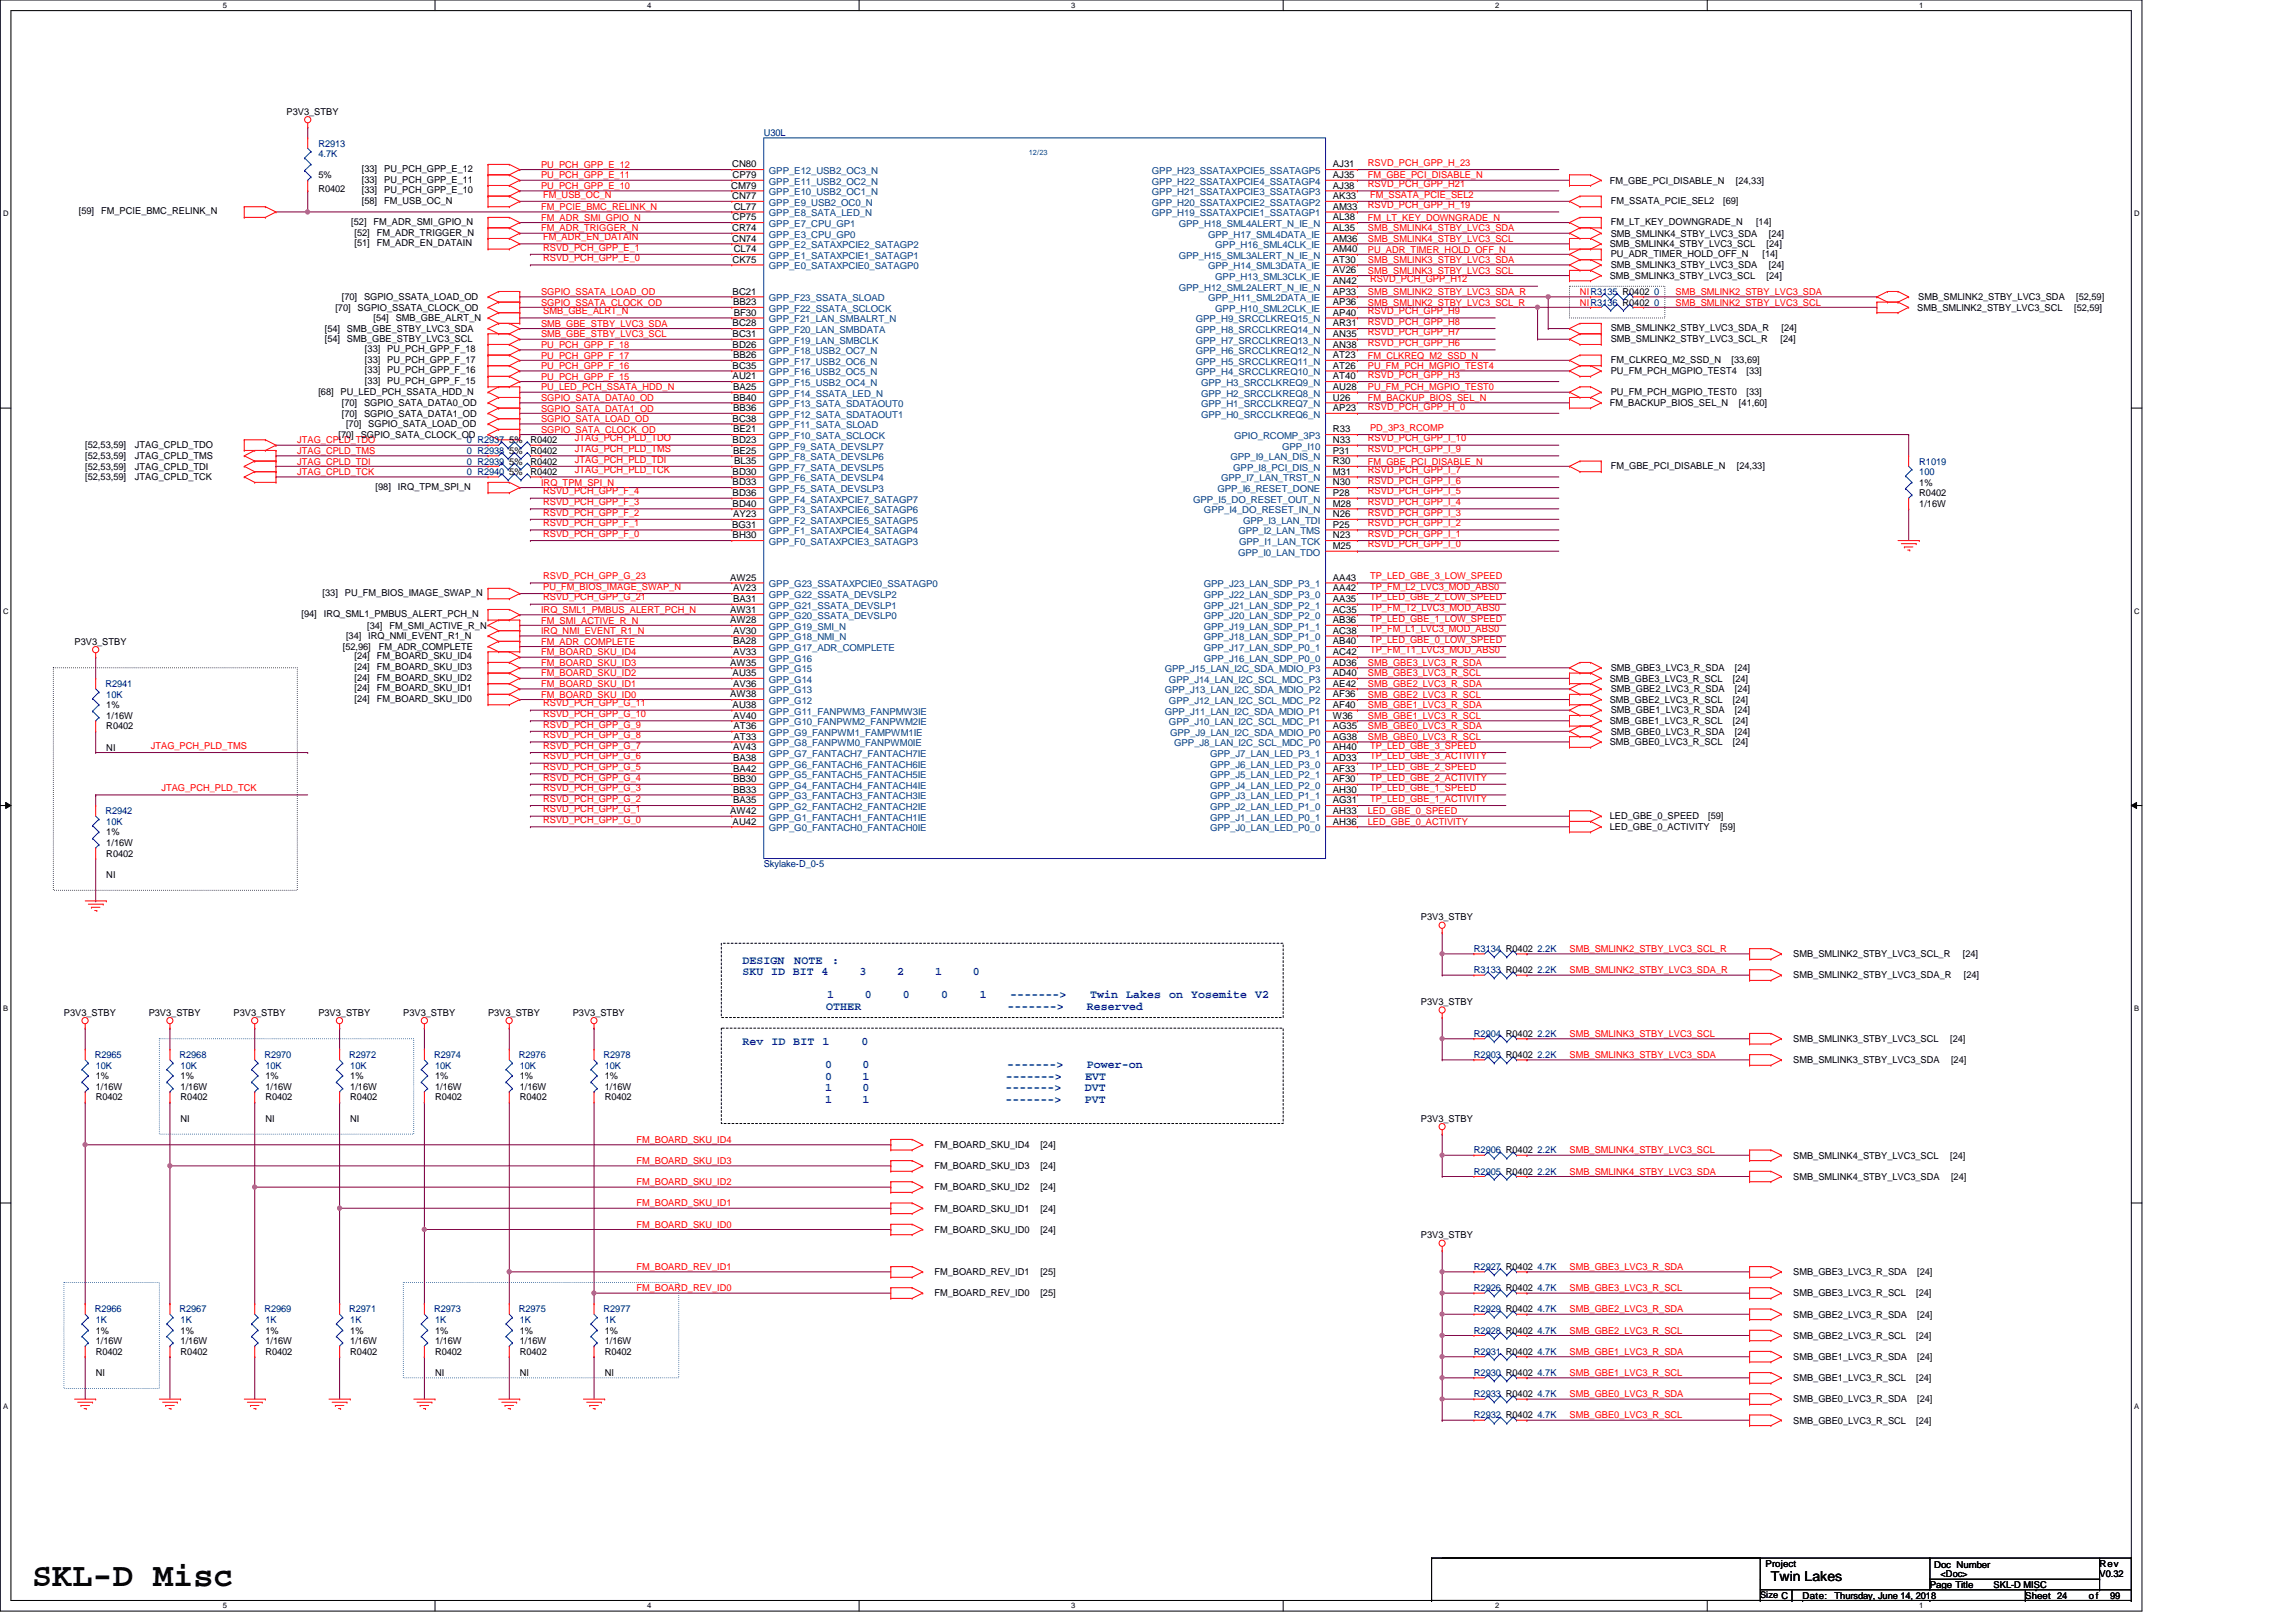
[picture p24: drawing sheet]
<svg xmlns="http://www.w3.org/2000/svg" width="297mm" height="210mm" viewBox="0 0 297 210" stroke-linecap="round" stroke-linejoin="round" font-family="sans-serif">
<defs><g id="words">
<text font-size="4.3" x="4.2" y="205.3">SKL-D Misc</text>
<text font-size="1.8" x="229.1" y="204.6">Twin Lakes</text>
<g font-size="1.5" fill="#00f">
<text x="96.1" y="124.7">DESIGN</text>
<text x="102.8" y="124.7">NOTE</text>
<text x="107.7" y="124.7">:</text>
<text x="96.1" y="126.2">SKU ID BIT 4</text>
<text x="106.9" y="130.7">OTHER</text>
<text x="107" y="129.2">1</text>
<text x="111.2" y="126.2">3</text>
<text x="111.9" y="129.2">0</text>
<text x="116.1" y="126.2">2</text>
<text x="116.8" y="129.2">0</text>
<text x="121" y="126.2">1</text>
<text x="121.8" y="129.2">0</text>
<text x="125.9" y="126.2">0</text>
<text x="126.7" y="129.2">1</text>
<text x="130.3" y="130.7">-------&gt;</text>
<text x="130.7" y="129.2">-------&gt;</text>
<text x="140.6" y="130.7">Reserved</text>
<text x="141" y="129.2">Twin Lakes on Yosemite V2</text>
<text x="96.1" y="135.2">Rev ID BIT 1</text>
<text x="111.5" y="135.2">0</text>
<text x="106.8" y="138.2">0</text>
<text x="106.8" y="139.7">0</text>
<text x="106.8" y="141.2">1</text>
<text x="106.8" y="142.7">1</text>
<text x="111.6" y="138.2">0</text>
<text x="111.6" y="139.7">1</text>
<text x="111.6" y="141.2">0</text>
<text x="111.6" y="142.7">1</text>
<text x="130.1" y="141.2">-------&gt;</text>
<text x="130.1" y="142.7">-------&gt;</text>
<text x="130.1" y="139.7">-------&gt;</text>
<text x="130.3" y="138.2">-------&gt;</text>
<text x="140.3" y="141.2">DVT</text>
<text x="140.3" y="142.7">PVT</text>
<text x="140.4" y="139.7">EVT</text>
<text x="140.6" y="138.2">Power-on</text>
</g>
<g font-size="1.2">
<text x="37.1" y="14.8">P3V3_STBY</text>
<text x="41.2" y="23.1">5%</text>
<text x="46.8" y="22.2">[33]</text>
<text x="46.8" y="23.6">[33]</text>
<text x="49.7" y="22.2">PU_PCH_GPP_E_12</text>
<text x="49.7" y="23.6">PU_PCH_GPP_E_11</text>
<text x="94.7" y="21.7">CN80</text>
<text x="94.8" y="23">CP79</text>
<text x="172.4" y="21.7">AJ31</text>
<text x="172.4" y="23">AJ35</text>
<text x="208.3" y="23.7">FM_GBE_PCI_DISABLE_N</text>
<text x="224.6" y="23.7">[24,33]</text>
<text x="10.2" y="27.7">[59]</text>
<text x="13.1" y="27.7">FM_PCIE_BMC_RELINK_N</text>
<text x="41.2" y="24.8">R0402</text>
<text x="45.4" y="29.1">[52]</text>
<text x="46.8" y="25">[33]</text>
<text x="46.8" y="26.4">[58]</text>
<text x="48.3" y="29.1">FM_ADR_SMI_GPIO_N</text>
<text x="49.7" y="25">PU_PCH_GPP_E_10</text>
<text x="49.7" y="26.4">FM_USB_OC_N</text>
<text x="94.6" y="24.4">CM79</text>
<text x="94.7" y="25.8">CN77</text>
<text x="94.7" y="29.9">CR74</text>
<text x="94.8" y="28.5">CP75</text>
<text x="94.9" y="27.1">CL77</text>
<text x="172.4" y="24.4">AJ38</text>
<text x="172.4" y="25.8">AK33</text>
<text x="172.4" y="27.1">AM33</text>
<text x="172.4" y="28.5">AL38</text>
<text x="172.4" y="29.9">AL35</text>
<text x="208.4" y="29.1">FM_LT_KEY_DOWNGRADE_N</text>
<text x="208.4" y="26.4">FM_SSATA_PCIE_SEL2</text>
<text x="222.9" y="26.4">[69]</text>
<text x="227.2" y="29.1">[14]</text>
<text x="45.9" y="30.5">[52]</text>
<text x="45.9" y="31.9">[51]</text>
<text x="48.7" y="30.5">FM_ADR_TRIGGER_N</text>
<text x="48.7" y="31.9">FM_ADR_EN_DATAIN</text>
<text x="94.7" y="31.3">CN74</text>
<text x="94.8" y="34">CK75</text>
<text x="94.9" y="32.6">CL74</text>
<text x="172.4" y="31.3">AM36</text>
<text x="172.4" y="32.6">AM40</text>
<text x="172.4" y="34">AT30</text>
<text x="172.4" y="35.4">AV26</text>
<text x="208.3" y="32">SMB_SMLINK4_STBY_LVC3_SCL</text>
<text x="208.4" y="30.6">SMB_SMLINK4_STBY_LVC3_SDA</text>
<text x="208.4" y="33.2">PU_ADR_TIMER_HOLD_OFF_N</text>
<text x="208.4" y="34.7">SMB_SMLINK3_STBY_LVC3_SDA</text>
<text x="228" y="33.2">[14]</text>
<text x="228.6" y="32">[24]</text>
<text x="228.8" y="30.6">[24]</text>
<text x="228.8" y="34.7">[24]</text>
<text x="43.4" y="40.2">[70]</text>
<text x="44.2" y="38.8">[70]</text>
<text x="46.3" y="40.2">SGPIO_SSATA_CLOCK_OD</text>
<text x="47.1" y="38.8">SGPIO_SSATA_LOAD_OD</text>
<text x="48.3" y="41.6">[54]</text>
<text x="51.2" y="41.6">SMB_GBE_ALRT_N</text>
<text x="94.8" y="38.1">BC21</text>
<text x="94.8" y="39.5">BB23</text>
<text x="94.9" y="40.9">BF30</text>
<text x="172.4" y="40.9">AP40</text>
<text x="172.4" y="36.7">AN42</text>
<text x="172.4" y="38.1">AP33</text>
<text x="172.4" y="39.5">AP36</text>
<text x="208.3" y="36.1">SMB_SMLINK3_STBY_LVC3_SCL</text>
<text x="228.6" y="36.1">[24]</text>
<text x="248" y="40.2">SMB_SMLINK2_STBY_LVC3_SCL</text>
<text x="248.2" y="38.8">SMB_SMLINK2_STBY_LVC3_SDA</text>
<text x="268.3" y="40.2">[52,59]</text>
<text x="268.6" y="38.8">[52,59]</text>
<text x="42" y="43">[54]</text>
<text x="42" y="44.2">[54]</text>
<text x="44.9" y="43">SMB_GBE_STBY_LVC3_SDA</text>
<text x="44.9" y="44.2">SMB_GBE_STBY_LVC3_SCL</text>
<text x="47.2" y="45.6">[33]</text>
<text x="47.2" y="46.9">[33]</text>
<text x="50.1" y="45.6">PU_PCH_GPP_F_18</text>
<text x="50.1" y="46.9">PU_PCH_GPP_F_17</text>
<text x="94.8" y="47.7">BC35</text>
<text x="94.8" y="45">BD26</text>
<text x="94.8" y="43.6">BC31</text>
<text x="94.8" y="42.2">BC28</text>
<text x="94.8" y="46.3">BB26</text>
<text x="172.4" y="42.2">AR31</text>
<text x="172.4" y="43.6">AN35</text>
<text x="172.4" y="45">AN38</text>
<text x="172.4" y="46.3">AT23</text>
<text x="172.4" y="47.7">AT26</text>
<text x="208.4" y="46.9">FM_CLKREQ_M2_SSD_N</text>
<text x="208.4" y="42.8">SMB_SMLINK2_STBY_LVC3_SDA_R</text>
<text x="208.4" y="44.2">SMB_SMLINK2_STBY_LVC3_SCL_R</text>
<text x="224" y="46.9">[33,69]</text>
<text x="230.3" y="44.2">[24]</text>
<text x="230.5" y="42.8">[24]</text>
<text x="41.2" y="51.2">[68]</text>
<text x="44.1" y="51.2">PU_LED_PCH_SSATA_HDD_N</text>
<text x="44.2" y="52.6">[70]</text>
<text x="44.2" y="53.9">[70]</text>
<text x="47.1" y="52.6">SGPIO_SATA_DATA0_OD</text>
<text x="47.1" y="53.9">SGPIO_SATA_DATA1_OD</text>
<text x="47.2" y="48.3">[33]</text>
<text x="47.2" y="49.7">[33]</text>
<text x="50.1" y="48.3">PU_PCH_GPP_F_16</text>
<text x="50.1" y="49.7">PU_PCH_GPP_F_15</text>
<text x="94.8" y="49.1">AU21</text>
<text x="94.8" y="53.2">BB36</text>
<text x="94.8" y="51.8">BB40</text>
<text x="94.8" y="50.5">BA25</text>
<text x="172.4" y="49.1">AT40</text>
<text x="172.4" y="50.5">AU28</text>
<text x="172.4" y="51.8">U26</text>
<text x="172.4" y="53.2">AP23</text>
<text x="208.3" y="52.6">FM_BACKUP_BIOS_SEL_N</text>
<text x="208.4" y="48.5">PU_FM_PCH_MGPIO_TEST4</text>
<text x="208.4" y="51.2">PU_FM_PCH_MGPIO_TEST0</text>
<text x="225" y="52.6">[41,60]</text>
<text x="226" y="48.5">[33]</text>
<text x="226" y="51.2">[33]</text>
<text x="11" y="58">[52,53,59]</text>
<text x="11" y="59.4">[52,53,59]</text>
<text x="17.5" y="58">JTAG_CPLD_TDO</text>
<text x="17.5" y="59.4">JTAG_CPLD_TMS</text>
<text x="43.8" y="56.7">[70]</text>
<text x="44.8" y="55.3">[70]</text>
<text x="46.7" y="56.7">SGPIO_SATA_CLOCK_OD</text>
<text x="47.6" y="55.3">SGPIO_SATA_LOAD_OD</text>
<text x="65.9" y="57.4">5%</text>
<text x="65.9" y="58.7">5%</text>
<text x="68.6" y="57.4">R0402</text>
<text x="68.6" y="58.7">R0402</text>
<text x="94.8" y="57.3">BD23</text>
<text x="94.8" y="54.6">BC38</text>
<text x="94.8" y="55.9">BE21</text>
<text x="94.8" y="58.7">BE25</text>
<text x="172.4" y="55.9">R33</text>
<text x="172.4" y="57.3">N33</text>
<text x="172.4" y="58.7">P31</text>
<text x="11" y="60.8">[52,53,59]</text>
<text x="11" y="62.2">[52,53,59]</text>
<text x="17.5" y="60.8">JTAG_CPLD_TDI</text>
<text x="17.5" y="62.2">JTAG_CPLD_TCK</text>
<text x="48.6" y="63.4">[98]</text>
<text x="51.5" y="63.4">IRQ_TPM_SPI_N</text>
<text x="65.9" y="60.1">5%</text>
<text x="65.9" y="61.5">5%</text>
<text x="68.6" y="60.1">R0402</text>
<text x="68.6" y="61.5">R0402</text>
<text x="94.8" y="61.4">BD30</text>
<text x="94.8" y="64.2">BD36</text>
<text x="94.8" y="62.8">BD33</text>
<text x="94.8" y="65.6">BD40</text>
<text x="95" y="60">BL35</text>
<text x="172.4" y="60">R30</text>
<text x="172.4" y="64.2">P28</text>
<text x="172.4" y="61.4">M31</text>
<text x="172.4" y="62.8">N30</text>
<text x="172.4" y="65.6">M28</text>
<text x="208.4" y="60.7">FM_GBE_PCI_DISABLE_N</text>
<text x="224.7" y="60.7">[24,33]</text>
<text x="248.3" y="65.6">1/16W</text>
<text x="248.3" y="62.8">1%</text>
<text x="248.3" y="64.2">R0402</text>
<text x="94.7" y="68.3">BG31</text>
<text x="94.8" y="69.7">BH30</text>
<text x="94.9" y="66.9">AY23</text>
<text x="172.4" y="66.9">N26</text>
<text x="172.4" y="68.3">P25</text>
<text x="172.4" y="69.7">N23</text>
<text x="172.4" y="71">M25</text>
<text x="41.7" y="77.1">[33]</text>
<text x="44.6" y="77.1">PU_FM_BIOS_IMAGE_SWAP_N</text>
<text x="94.4" y="75.1">AW25</text>
<text x="94.8" y="76.5">AV23</text>
<text x="94.8" y="77.9">BA31</text>
<text x="172.4" y="75.1">AA43</text>
<text x="172.4" y="76.5">AA42</text>
<text x="172.4" y="77.9">AA35</text>
<text x="9.6" y="83.4">P3V3_STBY</text>
<text x="39" y="79.9">[94]</text>
<text x="41.9" y="79.9">IRQ_SML1_PMBUS_ALERT_PCH_N</text>
<text x="44.8" y="82.7">[34]</text>
<text x="47.5" y="81.4">[34]</text>
<text x="47.6" y="82.7">IRQ_NMI_EVENT_R1_N</text>
<text x="50.4" y="81.4">FM_SMI_ACTIVE_R_N</text>
<text x="94.4" y="80.6">AW28</text>
<text x="94.4" y="79.3">AW31</text>
<text x="94.8" y="82">AV30</text>
<text x="94.8" y="83.4">BA28</text>
<text x="172.4" y="79.3">AC35</text>
<text x="172.4" y="80.6">AB36</text>
<text x="172.4" y="82">AC38</text>
<text x="172.4" y="83.4">AB40</text>
<text x="44.3" y="84.1">[52,96]</text>
<text x="45.9" y="85.3">[24]</text>
<text x="45.9" y="86.7">[24]</text>
<text x="45.9" y="88.1">[24]</text>
<text x="45.9" y="89.5">[24]</text>
<text x="48.7" y="85.3">FM_BOARD_SKU_ID4</text>
<text x="48.7" y="86.7">FM_BOARD_SKU_ID3</text>
<text x="48.7" y="88.1">FM_BOARD_SKU_ID2</text>
<text x="48.7" y="89.5">FM_BOARD_SKU_ID1</text>
<text x="49" y="84.1">FM_ADR_COMPLETE</text>
<text x="94.4" y="86.1">AW35</text>
<text x="94.8" y="87.5">AU35</text>
<text x="94.8" y="84.8">AV33</text>
<text x="94.8" y="88.9">AV36</text>
<text x="172.4" y="84.8">AC42</text>
<text x="172.4" y="86.1">AD36</text>
<text x="172.4" y="87.5">AD40</text>
<text x="172.4" y="88.9">AE42</text>
<text x="208.3" y="88.2">SMB_GBE3_LVC3_R_SCL</text>
<text x="208.4" y="86.8">SMB_GBE3_LVC3_R_SDA</text>
<text x="208.4" y="89.6">SMB_GBE2_LVC3_R_SDA</text>
<text x="224.2" y="88.2">[24]</text>
<text x="224.4" y="86.8">[24]</text>
<text x="224.4" y="89.6">[24]</text>
<text x="13.8" y="93">1/16W</text>
<text x="13.8" y="91.7">1%</text>
<text x="13.8" y="94.4">R0402</text>
<text x="45.9" y="90.8">[24]</text>
<text x="48.7" y="90.8">FM_BOARD_SKU_ID0</text>
<text x="94.4" y="90.2">AW38</text>
<text x="94.8" y="91.6">AU38</text>
<text x="94.8" y="93">AV40</text>
<text x="94.9" y="94.3">AT36</text>
<text x="94.9" y="95.7">AT33</text>
<text x="172.4" y="94.3">AG35</text>
<text x="172.4" y="95.7">AG38</text>
<text x="172.4" y="90.2">AF36</text>
<text x="172.4" y="91.6">AF40</text>
<text x="172.4" y="93">W36</text>
<text x="208.3" y="91">SMB_GBE2_LVC3_R_SCL</text>
<text x="208.3" y="93.7">SMB_GBE1_LVC3_R_SCL</text>
<text x="208.4" y="92.3">SMB_GBE1_LVC3_R_SDA</text>
<text x="208.4" y="95.1">SMB_GBE0_LVC3_R_SDA</text>
<text x="224.2" y="91">[24]</text>
<text x="224.2" y="93.7">[24]</text>
<text x="224.4" y="92.3">[24]</text>
<text x="224.4" y="95.1">[24]</text>
<text x="13.8" y="97.1">NI</text>
<text x="94.8" y="97.1">AV43</text>
<text x="94.8" y="98.5">BA38</text>
<text x="94.8" y="99.8">BA42</text>
<text x="94.8" y="101.2">BB30</text>
<text x="172.4" y="97.1">AH40</text>
<text x="172.4" y="98.5">AD33</text>
<text x="172.4" y="99.8">AF33</text>
<text x="172.4" y="101.2">AF30</text>
<text x="208.3" y="96.5">SMB_GBE0_LVC3_R_SCL</text>
<text x="224.2" y="96.5">[24]</text>
<text x="94.4" y="105.3">AW42</text>
<text x="94.8" y="106.7">AU42</text>
<text x="94.8" y="102.6">BB33</text>
<text x="94.8" y="103.9">BA35</text>
<text x="172.4" y="102.6">AH30</text>
<text x="172.4" y="103.9">AG31</text>
<text x="172.4" y="105.3">AH33</text>
<text x="172.4" y="106.7">AH36</text>
<text x="208.3" y="106">LED_GBE_0_SPEED</text>
<text x="208.3" y="107.4">LED_GBE_0_ACTIVITY</text>
<text x="221" y="106">[59]</text>
<text x="222.5" y="107.4">[59]</text>
<text x="13.8" y="109.5">1/16W</text>
<text x="13.8" y="108.1">1%</text>
<text x="13.8" y="110.9">R0402</text>
<text x="13.8" y="113.6">NI</text>
<text x="183.8" y="119.1">P3V3_STBY</text>
<text x="232" y="123.9">SMB_SMLINK2_STBY_LVC3_SCL_R</text>
<text x="253.9" y="123.9">[24]</text>
<text x="8.3" y="131.4">P3V3_STBY</text>
<text x="19.2" y="131.4">P3V3_STBY</text>
<text x="30.2" y="131.4">P3V3_STBY</text>
<text x="41.2" y="131.4">P3V3_STBY</text>
<text x="52.2" y="131.4">P3V3_STBY</text>
<text x="63.1" y="131.4">P3V3_STBY</text>
<text x="74.1" y="131.4">P3V3_STBY</text>
<text x="183.8" y="130">P3V3_STBY</text>
<text x="232" y="126.6">SMB_SMLINK2_STBY_LVC3_SDA_R</text>
<text x="254.1" y="126.6">[24]</text>
<text x="232" y="137.6">SMB_SMLINK3_STBY_LVC3_SDA</text>
<text x="232" y="134.9">SMB_SMLINK3_STBY_LVC3_SCL</text>
<text x="252.3" y="134.9">[24]</text>
<text x="252.4" y="137.6">[24]</text>
<text x="12.4" y="141">1/16W</text>
<text x="12.4" y="139.7">1%</text>
<text x="12.4" y="142.4">R0402</text>
<text x="23.4" y="141">1/16W</text>
<text x="23.4" y="139.7">1%</text>
<text x="23.4" y="142.4">R0402</text>
<text x="34.3" y="141">1/16W</text>
<text x="34.3" y="139.7">1%</text>
<text x="34.3" y="142.4">R0402</text>
<text x="45.3" y="141">1/16W</text>
<text x="45.3" y="139.7">1%</text>
<text x="45.3" y="142.4">R0402</text>
<text x="56.3" y="141">1/16W</text>
<text x="56.3" y="139.7">1%</text>
<text x="56.3" y="142.4">R0402</text>
<text x="67.2" y="141">1/16W</text>
<text x="67.2" y="139.7">1%</text>
<text x="67.2" y="142.4">R0402</text>
<text x="78.2" y="141">1/16W</text>
<text x="78.2" y="139.7">1%</text>
<text x="78.2" y="142.4">R0402</text>
<text x="23.4" y="145.1">NI</text>
<text x="34.3" y="145.1">NI</text>
<text x="45.3" y="145.1">NI</text>
<text x="120.9" y="148.6">FM_BOARD_SKU_ID4</text>
<text x="134.6" y="148.6">[24]</text>
<text x="183.8" y="145.1">P3V3_STBY</text>
<text x="232" y="149.9">SMB_SMLINK4_STBY_LVC3_SCL</text>
<text x="252.3" y="149.9">[24]</text>
<text x="120.9" y="151.3">FM_BOARD_SKU_ID3</text>
<text x="120.9" y="154.1">FM_BOARD_SKU_ID2</text>
<text x="134.6" y="151.3">[24]</text>
<text x="134.6" y="154.1">[24]</text>
<text x="232" y="152.7">SMB_SMLINK4_STBY_LVC3_SDA</text>
<text x="252.4" y="152.7">[24]</text>
<text x="120.9" y="159.6">FM_BOARD_SKU_ID0</text>
<text x="120.9" y="156.8">FM_BOARD_SKU_ID1</text>
<text x="134.6" y="159.6">[24]</text>
<text x="134.6" y="156.8">[24]</text>
<text x="183.8" y="160.2">P3V3_STBY</text>
<text x="120.9" y="167.8">FM_BOARD_REV_ID0</text>
<text x="120.9" y="165">FM_BOARD_REV_ID1</text>
<text x="134.6" y="167.8">[25]</text>
<text x="134.6" y="165">[25]</text>
<text x="232" y="167.8">SMB_GBE3_LVC3_R_SCL</text>
<text x="232" y="165">SMB_GBE3_LVC3_R_SDA</text>
<text x="247.9" y="167.8">[24]</text>
<text x="248" y="165">[24]</text>
<text x="12.4" y="173.9">1/16W</text>
<text x="12.4" y="172.6">1%</text>
<text x="23.4" y="173.9">1/16W</text>
<text x="23.4" y="172.6">1%</text>
<text x="34.3" y="173.9">1/16W</text>
<text x="34.3" y="172.6">1%</text>
<text x="45.3" y="173.9">1/16W</text>
<text x="45.3" y="172.6">1%</text>
<text x="56.3" y="173.9">1/16W</text>
<text x="56.3" y="172.6">1%</text>
<text x="67.2" y="173.9">1/16W</text>
<text x="67.2" y="172.6">1%</text>
<text x="78.2" y="173.9">1/16W</text>
<text x="78.2" y="172.6">1%</text>
<text x="232" y="173.3">SMB_GBE2_LVC3_R_SCL</text>
<text x="232" y="170.5">SMB_GBE2_LVC3_R_SDA</text>
<text x="247.9" y="173.3">[24]</text>
<text x="248" y="170.5">[24]</text>
<text x="12.4" y="175.3">R0402</text>
<text x="12.4" y="178.1">NI</text>
<text x="23.4" y="175.3">R0402</text>
<text x="34.3" y="175.3">R0402</text>
<text x="45.3" y="175.3">R0402</text>
<text x="56.3" y="175.3">R0402</text>
<text x="56.3" y="178.1">NI</text>
<text x="67.2" y="175.3">R0402</text>
<text x="67.2" y="178.1">NI</text>
<text x="78.2" y="175.3">R0402</text>
<text x="78.2" y="178.1">NI</text>
<text x="232" y="178.8">SMB_GBE1_LVC3_R_SCL</text>
<text x="232" y="176">SMB_GBE1_LVC3_R_SDA</text>
<text x="247.9" y="178.8">[24]</text>
<text x="248" y="176">[24]</text>
<text x="232" y="184.2">SMB_GBE0_LVC3_R_SCL</text>
<text x="232" y="181.5">SMB_GBE0_LVC3_R_SDA</text>
<text x="247.9" y="184.2">[24]</text>
<text x="248" y="181.5">[24]</text>
<text x="228.4" y="202.8">Project</text>
<text x="250.2" y="202.9">Doc Number</text>
<text x="271.6" y="202.8">Rev</text>
<text x="227.7" y="206.8">Size C</text>
<text x="233.2" y="206.9">Date:</text>
<text x="237.3" y="206.9">Thursday, June 14, 2018</text>
<text x="249.7" y="205.5">Page Title</text>
<text x="251.1" y="204.1">&lt;Doc&gt;</text>
<text x="257.9" y="205.5">SKL-D MISC</text>
<text x="262" y="206.9">Sheet 24</text>
<text x="270.3" y="206.9">of</text>
<text x="271.6" y="204.1">V0.32</text>
<text x="273" y="206.9">99</text>
</g>
<g font-size="1.2" fill="#000080">
<text x="98.8" y="17.6">U30L</text>
<text x="41.2" y="19">R2913</text>
<text x="41.2" y="20.3">4.7K</text>
<text x="214" y="39.5">0</text>
<text x="214" y="38.2">0</text>
<text x="60.4" y="57.4">0 R2937</text>
<text x="60.4" y="58.7">0 R2938</text>
<text x="60.4" y="60.1">0 R2939</text>
<text x="60.4" y="61.5">0 R2940</text>
<text x="248.3" y="60.1">R1019</text>
<text x="248.3" y="61.5">100</text>
<text x="13.6" y="88.9">R2941</text>
<text x="13.8" y="90.3">10K</text>
<text x="13.6" y="105.4">R2942</text>
<text x="13.8" y="106.7">10K</text>
<text x="98.8" y="112.2">Skylake-D_0-5</text>
<text x="190.7" y="123.2">R3134 R0402</text>
<text x="190.7" y="125.9">R3133 R0402</text>
<text x="198.9" y="123.2">2.2K</text>
<text x="198.9" y="125.9">2.2K</text>
<text x="12.3" y="136.9">R2965</text>
<text x="23.2" y="136.9">R2968</text>
<text x="34.2" y="136.9">R2970</text>
<text x="45.2" y="136.9">R2972</text>
<text x="56.2" y="136.9">R2974</text>
<text x="67.1" y="136.9">R2976</text>
<text x="78.1" y="136.9">R2978</text>
<text x="190.7" y="134.2">R2904 R0402</text>
<text x="190.7" y="136.9">R2903 R0402</text>
<text x="198.9" y="134.2">2.2K</text>
<text x="198.9" y="136.9">2.2K</text>
<text x="12.4" y="138.3">10K</text>
<text x="23.4" y="138.3">10K</text>
<text x="34.3" y="138.3">10K</text>
<text x="45.3" y="138.3">10K</text>
<text x="56.3" y="138.3">10K</text>
<text x="67.2" y="138.3">10K</text>
<text x="78.2" y="138.3">10K</text>
<text x="190.7" y="149.3">R2906 R0402</text>
<text x="198.9" y="149.3">2.2K</text>
<text x="190.7" y="152">R2905 R0402</text>
<text x="198.9" y="152">2.2K</text>
<text x="190.7" y="164.3">R2927 R0402</text>
<text x="190.7" y="167.1">R2926 R0402</text>
<text x="198.9" y="164.3">4.7K</text>
<text x="198.9" y="167.1">4.7K</text>
<text x="12.3" y="169.8">R2966</text>
<text x="12.4" y="171.2">1K</text>
<text x="23.2" y="169.8">R2967</text>
<text x="23.4" y="171.2">1K</text>
<text x="34.2" y="169.8">R2969</text>
<text x="34.3" y="171.2">1K</text>
<text x="45.2" y="169.8">R2971</text>
<text x="45.3" y="171.2">1K</text>
<text x="56.2" y="169.8">R2973</text>
<text x="56.3" y="171.2">1K</text>
<text x="67.1" y="169.8">R2975</text>
<text x="67.2" y="171.2">1K</text>
<text x="78.1" y="169.8">R2977</text>
<text x="78.2" y="171.2">1K</text>
<text x="190.7" y="169.8">R2929 R0402</text>
<text x="190.7" y="172.6">R2928 R0402</text>
<text x="198.9" y="169.8">4.7K</text>
<text x="198.9" y="172.6">4.7K</text>
<text x="190.7" y="178.1">R2930 R0402</text>
<text x="190.7" y="175.3">R2931 R0402</text>
<text x="198.9" y="178.1">4.7K</text>
<text x="198.9" y="175.3">4.7K</text>
<text x="190.7" y="183.6">R2932 R0402</text>
<text x="190.7" y="180.8">R2933 R0402</text>
<text x="198.9" y="183.6">4.7K</text>
<text x="198.9" y="180.8">4.7K</text>
</g>
<g font-size="1.2" fill="#f00">
<text x="70" y="21.7">PU_PCH_GPP_E_12</text>
<text x="70" y="23.1">PU_PCH_GPP_E_11</text>
<text x="177" y="21.5">RSVD_PCH_GPP_H_23</text>
<text x="177" y="23.1">FM_GBE_PCI_DISABLE_N</text>
<text x="70" y="24.4">PU_PCH_GPP_E_10</text>
<text x="70" y="27.2">FM_PCIE_BMC_RELINK_N</text>
<text x="70" y="28.6">FM_ADR_SMI_GPIO_N</text>
<text x="70" y="29.9">FM_ADR_TRIGGER_N</text>
<text x="70.3" y="25.6">FM_USB_OC_N</text>
<text x="177" y="24.2">RSVD_PCH_GPP_H21</text>
<text x="177" y="26.9">RSVD_PCH_GPP_H_19</text>
<text x="177" y="28.6">FM_LT_KEY_DOWNGRADE_N</text>
<text x="177" y="29.9">SMB_SMLINK4_STBY_LVC3_SDA</text>
<text x="177.2" y="25.6">FM_SSATA_PCIE_SEL2</text>
<text x="70.3" y="31.1">FM_ADR_EN_DATAIN</text>
<text x="70.3" y="33.8">RSVD_PCH_GPP_E_0</text>
<text x="70.3" y="32.4">RSVD_PCH_GPP_E_1</text>
<text x="177" y="31.3">SMB_SMLINK4_STBY_LVC3_SCL</text>
<text x="177" y="32.7">PU_ADR_TIMER_HOLD_OFF_N</text>
<text x="177" y="34">SMB_SMLINK3_STBY_LVC3_SDA</text>
<text x="177" y="35.4">SMB_SMLINK3_STBY_LVC3_SCL</text>
<text x="70" y="38.2">SGPIO_SSATA_LOAD_OD</text>
<text x="70" y="39.5">SGPIO_SSATA_CLOCK_OD</text>
<text x="70.3" y="40.7">SMB_GBE_ALRT_N</text>
<text x="177" y="40.7">RSVD_PCH_GPP_H9</text>
<text x="177" y="38.2">SMB_SMLINK2_STBY_LVC3_SDA_R</text>
<text x="177" y="39.5">SMB_SMLINK2_STBY_LVC3_SCL_R</text>
<text x="177.2" y="36.6">RSVD_PCH_GPP_H12</text>
<text x="204.4" y="39.5">NIR3136 R0402</text>
<text x="204.4" y="38.2">NIR3135 R0402</text>
<text x="216.8" y="38.2">SMB_SMLINK2_STBY_LVC3_SDA</text>
<text x="216.8" y="39.5">SMB_SMLINK2_STBY_LVC3_SCL</text>
<text x="70" y="42.3">SMB_GBE_STBY_LVC3_SDA</text>
<text x="70" y="43.6">SMB_GBE_STBY_LVC3_SCL</text>
<text x="70" y="45">PU_PCH_GPP_F_18</text>
<text x="70" y="46.4">PU_PCH_GPP_F_17</text>
<text x="70" y="47.8">PU_PCH_GPP_F_16</text>
<text x="177" y="44.8">RSVD_PCH_GPP_H6</text>
<text x="177" y="43.4">RSVD_PCH_GPP_H7</text>
<text x="177" y="42">RSVD_PCH_GPP_H8</text>
<text x="177" y="47.8">PU_FM_PCH_MGPIO_TEST4</text>
<text x="177" y="46.4">FM_CLKREQ_M2_SSD_N</text>
<text x="70" y="49.1">PU_PCH_GPP_F_15</text>
<text x="70" y="50.5">PU_LED_PCH_SSATA_HDD_N</text>
<text x="70" y="51.9">SGPIO_SATA_DATA0_OD</text>
<text x="70" y="53.3">SGPIO_SATA_DATA1_OD</text>
<text x="177" y="48.9">RSVD_PCH_GPP_H3</text>
<text x="177" y="50.5">PU_FM_PCH_MGPIO_TEST0</text>
<text x="177" y="53">RSVD_PCH_GPP_H_0</text>
<text x="177" y="51.9">FM_BACKUP_BIOS_SEL_N</text>
<text x="38.5" y="57.4">JTAG_CPLD_TDO</text>
<text x="38.5" y="58.7">JTAG_CPLD_TMS</text>
<text x="70" y="54.6">SGPIO_SATA_LOAD_OD</text>
<text x="70" y="56">SGPIO_SATA_CLOCK_OD</text>
<text x="74.4" y="57.1">JTAG_PCH_PLD_TDO</text>
<text x="74.4" y="58.5">JTAG_PCH_PLD_TMS</text>
<text x="74.4" y="59.9">JTAG_PCH_PLD_TDI</text>
<text x="177" y="58.5">RSVD_PCH_GPP_I_9</text>
<text x="177" y="57.1">RSVD_PCH_GPP_I_10</text>
<text x="177.2" y="55.8">PD_3P3_RCOMP</text>
<text x="38.5" y="60.1">JTAG_CPLD_TDI</text>
<text x="38.5" y="61.5">JTAG_CPLD_TCK</text>
<text x="70" y="62.8">IRQ_TPM_SPI_N</text>
<text x="70.3" y="65.4">RSVD_PCH_GPP_F_3</text>
<text x="70.3" y="64">RSVD_PCH_GPP_F_4</text>
<text x="74.4" y="61.2">JTAG_PCH_PLD_TCK</text>
<text x="177" y="60.1">FM_GBE_PCI_DISABLE_N</text>
<text x="177" y="65.4">RSVD_PCH_GPP_I_4</text>
<text x="177" y="64">RSVD_PCH_GPP_I_5</text>
<text x="177" y="62.6">RSVD_PCH_GPP_I_6</text>
<text x="177" y="61.2">RSVD_PCH_GPP_I_7</text>
<text x="70.3" y="69.5">RSVD_PCH_GPP_F_0</text>
<text x="70.3" y="68.1">RSVD_PCH_GPP_F_1</text>
<text x="70.3" y="66.7">RSVD_PCH_GPP_F_2</text>
<text x="177" y="70.8">RSVD_PCH_GPP_I_0</text>
<text x="177" y="69.5">RSVD_PCH_GPP_I_1</text>
<text x="177" y="68.1">RSVD_PCH_GPP_I_2</text>
<text x="177" y="66.7">RSVD_PCH_GPP_I_3</text>
<text x="70.3" y="75">RSVD_PCH_GPP_G_23</text>
<text x="70.3" y="76.3">PU_FM_BIOS_IMAGE_SWAP_N</text>
<text x="70.3" y="77.7">RSVD_PCH_GPP_G_21</text>
<text x="177.2" y="77.7">TP_LED_GBE_2_LOW_SPEED</text>
<text x="177.2" y="75">TP_LED_GBE_3_LOW_SPEED</text>
<text x="177.2" y="76.3">TP_FM_L2_LVC3_MOD_ABS0</text>
<text x="70" y="79.3">IRQ_SML1_PMBUS_ALERT_PCH_N</text>
<text x="70" y="80.7">FM_SMI_ACTIVE_R_N</text>
<text x="70" y="82">IRQ_NMI_EVENT_R1_N</text>
<text x="70" y="83.4">FM_ADR_COMPLETE</text>
<text x="177.2" y="83.2">TP_LED_GBE_0_LOW_SPEED</text>
<text x="177.2" y="80.4">TP_LED_GBE_1_LOW_SPEED</text>
<text x="177.2" y="81.8">TP_FM_L1_LVC3_MOD_ABS0</text>
<text x="177.2" y="79.1">TP_FM_T2_LVC3_MOD_ABS0</text>
<text x="70" y="84.8">FM_BOARD_SKU_ID4</text>
<text x="70" y="86.2">FM_BOARD_SKU_ID3</text>
<text x="70" y="87.5">FM_BOARD_SKU_ID2</text>
<text x="70" y="88.9">FM_BOARD_SKU_ID1</text>
<text x="177" y="86.2">SMB_GBE3_LVC3_R_SDA</text>
<text x="177" y="87.5">SMB_GBE3_LVC3_R_SCL</text>
<text x="177" y="88.9">SMB_GBE2_LVC3_R_SDA</text>
<text x="177.2" y="84.6">TP_FM_T1_LVC3_MOD_ABS0</text>
<text x="70" y="90.3">FM_BOARD_SKU_ID0</text>
<text x="70.3" y="95.5">RSVD_PCH_GPP_G_8</text>
<text x="70.3" y="94.1">RSVD_PCH_GPP_G_9</text>
<text x="70.3" y="92.8">RSVD_PCH_GPP_G_10</text>
<text x="70.3" y="91.4">RSVD_PCH_GPP_G_11</text>
<text x="177" y="90.3">SMB_GBE2_LVC3_R_SCL</text>
<text x="177" y="93">SMB_GBE1_LVC3_R_SCL</text>
<text x="177" y="91.7">SMB_GBE1_LVC3_R_SDA</text>
<text x="177" y="94.4">SMB_GBE0_LVC3_R_SDA</text>
<text x="177" y="95.8">SMB_GBE0_LVC3_R_SCL</text>
<text x="19.5" y="96.9">JTAG_PCH_PLD_TMS</text>
<text x="70.3" y="101">RSVD_PCH_GPP_G_4</text>
<text x="70.3" y="99.7">RSVD_PCH_GPP_G_5</text>
<text x="70.3" y="98.3">RSVD_PCH_GPP_G_6</text>
<text x="70.3" y="96.9">RSVD_PCH_GPP_G_7</text>
<text x="177.2" y="99.7">TP_LED_GBE_2_SPEED</text>
<text x="177.2" y="101">TP_LED_GBE_2_ACTIVITY</text>
<text x="177.2" y="96.9">TP_LED_GBE_3_SPEED</text>
<text x="177.2" y="98.3">TP_LED_GBE_3_ACTIVITY</text>
<text x="20.9" y="102.4">JTAG_PCH_PLD_TCK</text>
<text x="70.3" y="106.5">RSVD_PCH_GPP_G_0</text>
<text x="70.3" y="105.1">RSVD_PCH_GPP_G_1</text>
<text x="70.3" y="103.8">RSVD_PCH_GPP_G_2</text>
<text x="70.3" y="102.4">RSVD_PCH_GPP_G_3</text>
<text x="177" y="106.7">LED_GBE_0_ACTIVITY</text>
<text x="177" y="105.4">LED_GBE_0_SPEED</text>
<text x="177.2" y="102.4">TP_LED_GBE_1_SPEED</text>
<text x="177.2" y="103.8">TP_LED_GBE_1_ACTIVITY</text>
<text x="203" y="123.2">SMB_SMLINK2_STBY_LVC3_SCL_R</text>
<text x="203" y="125.9">SMB_SMLINK2_STBY_LVC3_SDA_R</text>
<text x="203" y="134.2">SMB_SMLINK3_STBY_LVC3_SCL</text>
<text x="203" y="136.9">SMB_SMLINK3_STBY_LVC3_SDA</text>
<text x="82.3" y="147.9">FM_BOARD_SKU_ID4</text>
<text x="203" y="149.3">SMB_SMLINK4_STBY_LVC3_SCL</text>
<text x="82.3" y="150.6">FM_BOARD_SKU_ID3</text>
<text x="82.3" y="153.4">FM_BOARD_SKU_ID2</text>
<text x="203" y="152">SMB_SMLINK4_STBY_LVC3_SDA</text>
<text x="82.3" y="158.9">FM_BOARD_SKU_ID0</text>
<text x="82.3" y="156.1">FM_BOARD_SKU_ID1</text>
<text x="82.3" y="167.1">FM_BOARD_REV_ID0</text>
<text x="82.3" y="164.3">FM_BOARD_REV_ID1</text>
<text x="203" y="164.3">SMB_GBE3_LVC3_R_SDA</text>
<text x="203" y="167.1">SMB_GBE3_LVC3_R_SCL</text>
<text x="203" y="169.8">SMB_GBE2_LVC3_R_SDA</text>
<text x="203" y="172.6">SMB_GBE2_LVC3_R_SCL</text>
<text x="203" y="175.3">SMB_GBE1_LVC3_R_SDA</text>
<text x="203" y="178.1">SMB_GBE1_LVC3_R_SCL</text>
<text x="203" y="180.8">SMB_GBE0_LVC3_R_SDA</text>
<text x="203" y="183.6">SMB_GBE0_LVC3_R_SCL</text>
</g>
<g font-size="1.2" fill="#004080">
<text x="99.5" y="23.9">GPP_E11_USB2_OC2_N</text>
<text x="99.5" y="22.5">GPP_E12_USB2_OC3_N</text>
<text x="149" y="22.5">GPP_H23_SSATAXPCIE5_SSATAGP5</text>
<text x="149" y="23.9">GPP_H22_SSATAXPCIE4_SSATAGP4</text>
<text x="99.5" y="26.6">GPP_E9_USB2_OC0_N</text>
<text x="99.5" y="25.3">GPP_E10_USB2_OC1_N</text>
<text x="99.5" y="29.4">GPP_E7_CPU_GP1</text>
<text x="99.5" y="28">GPP_E8_SATA_LED_N</text>
<text x="149" y="25.3">GPP_H21_SSATAXPCIE3_SSATAGP3</text>
<text x="149" y="26.6">GPP_H20_SSATAXPCIE2_SSATAGP2</text>
<text x="149" y="28">GPP_H19_SSATAXPCIE1_SSATAGP1</text>
<text x="152.5" y="29.4">GPP_H18_SML4ALERT_N_IE_N</text>
<text x="99.5" y="34.9">GPP_E0_SATAXPCIE0_SATAGP0</text>
<text x="99.5" y="33.5">GPP_E1_SATAXPCIE1_SATAGP1</text>
<text x="99.5" y="32.1">GPP_E2_SATAXPCIE2_SATAGP2</text>
<text x="99.5" y="30.8">GPP_E3_CPU_GP0</text>
<text x="152.5" y="33.5">GPP_H15_SML3ALERT_N_IE_N</text>
<text x="156.3" y="30.8">GPP_H17_SML4DATA_IE</text>
<text x="156.3" y="34.9">GPP_H14_SML3DATA_IE</text>
<text x="157.2" y="32.1">GPP_H16_SML4CLK_IE</text>
<text x="99.5" y="41.7">GPP_F21_LAN_SMBALRT_N</text>
<text x="99.5" y="40.3">GPP_F22_SSATA_SCLOCK</text>
<text x="99.5" y="39">GPP_F23_SSATA_SLOAD</text>
<text x="152.5" y="37.6">GPP_H12_SML2ALERT_N_IE_N</text>
<text x="154.7" y="41.7">GPP_H9_SRCCLKREQ15_N</text>
<text x="156.3" y="39">GPP_H11_SML2DATA_IE</text>
<text x="157.2" y="36.2">GPP_H13_SML3CLK_IE</text>
<text x="157.2" y="40.3">GPP_H10_SML2CLK_IE</text>
<text x="99.5" y="47.2">GPP_F17_USB2_OC6_N</text>
<text x="99.5" y="45.8">GPP_F18_USB2_OC7_N</text>
<text x="99.5" y="44.5">GPP_F19_LAN_SMBCLK</text>
<text x="99.5" y="43.1">GPP_F20_LAN_SMBDATA</text>
<text x="154.7" y="43.1">GPP_H8_SRCCLKREQ14_N</text>
<text x="154.7" y="44.5">GPP_H7_SRCCLKREQ13_N</text>
<text x="154.7" y="45.8">GPP_H6_SRCCLKREQ12_N</text>
<text x="154.7" y="47.2">GPP_H5_SRCCLKREQ11_N</text>
<text x="99.5" y="52.7">GPP_F13_SATA_SDATAOUT0</text>
<text x="99.5" y="50">GPP_F15_USB2_OC4_N</text>
<text x="99.5" y="48.6">GPP_F16_USB2_OC5_N</text>
<text x="99.5" y="51.3">GPP_F14_SSATA_LED_N</text>
<text x="154.7" y="48.6">GPP_H4_SRCCLKREQ10_N</text>
<text x="155.4" y="50">GPP_H3_SRCCLKREQ9_N</text>
<text x="155.4" y="51.3">GPP_H2_SRCCLKREQ8_N</text>
<text x="155.4" y="52.7">GPP_H1_SRCCLKREQ7_N</text>
<text x="99.5" y="58.2">GPP_F9_SATA_DEVSLP7</text>
<text x="99.5" y="56.8">GPP_F10_SATA_SCLOCK</text>
<text x="99.5" y="54.1">GPP_F12_SATA_SDATAOUT1</text>
<text x="99.5" y="55.4">GPP_F11_SATA_SLOAD</text>
<text x="99.5" y="59.6">GPP_F8_SATA_DEVSLP6</text>
<text x="155.4" y="54.1">GPP_H0_SRCCLKREQ6_N</text>
<text x="159.2" y="59.6">GPP_I9_LAN_DIS_N</text>
<text x="159.7" y="56.8">GPIO_RCOMP_3P3</text>
<text x="165.9" y="58.2">GPP_I10</text>
<text x="99.5" y="62.3">GPP_F6_SATA_DEVSLP4</text>
<text x="99.5" y="65">GPP_F4_SATAXPCIE7_SATAGP7</text>
<text x="99.5" y="60.9">GPP_F7_SATA_DEVSLP5</text>
<text x="99.5" y="63.7">GPP_F5_SATA_DEVSLP3</text>
<text x="154.4" y="65">GPP_I5_DO_RESET_OUT_N</text>
<text x="157.5" y="63.7">GPP_I6_RESET_DONE</text>
<text x="158" y="62.3">GPP_I7_LAN_TRST_N</text>
<text x="159.6" y="60.9">GPP_I8_PCI_DIS_N</text>
<text x="99.5" y="70.5">GPP_F0_SATAXPCIE3_SATAGP3</text>
<text x="99.5" y="67.8">GPP_F2_SATAXPCIE5_SATAGP5</text>
<text x="99.5" y="69.2">GPP_F1_SATAXPCIE4_SATAGP4</text>
<text x="99.5" y="66.4">GPP_F3_SATAXPCIE6_SATAGP6</text>
<text x="155.8" y="66.4">GPP_I4_DO_RESET_IN_N</text>
<text x="160.2" y="71.9">GPP_I0_LAN_TDO</text>
<text x="160.2" y="69.2">GPP_I2_LAN_TMS</text>
<text x="160.3" y="70.5">GPP_I1_LAN_TCK</text>
<text x="160.8" y="67.8">GPP_I3_LAN_TDI</text>
<text x="99.5" y="77.4">GPP_G22_SSATA_DEVSLP2</text>
<text x="99.5" y="76">GPP_G23_SSATAXPCIE0_SSATAGP0</text>
<text x="155.7" y="76">GPP_J23_LAN_SDP_P3_1</text>
<text x="155.7" y="77.4">GPP_J22_LAN_SDP_P3_0</text>
<text x="99.5" y="78.8">GPP_G21_SSATA_DEVSLP1</text>
<text x="99.5" y="81.5">GPP_G19_SMI_N</text>
<text x="99.5" y="82.9">GPP_G18_NMI_N</text>
<text x="99.5" y="80.1">GPP_G20_SSATA_DEVSLP0</text>
<text x="155.7" y="78.8">GPP_J21_LAN_SDP_P2_1</text>
<text x="155.7" y="80.1">GPP_J20_LAN_SDP_P2_0</text>
<text x="155.7" y="81.5">GPP_J19_LAN_SDP_P1_1</text>
<text x="155.7" y="82.9">GPP_J18_LAN_SDP_P1_0</text>
<text x="99.5" y="87">GPP_G15</text>
<text x="99.5" y="85.6">GPP_G16</text>
<text x="99.5" y="88.3">GPP_G14</text>
<text x="99.5" y="89.7">GPP_G13</text>
<text x="99.5" y="84.2">GPP_G17_ADR_COMPLETE</text>
<text x="150.7" y="87">GPP_J15_LAN_I2C_SDA_MDIO_P3</text>
<text x="150.7" y="89.7">GPP_J13_LAN_I2C_SDA_MDIO_P2</text>
<text x="151.2" y="88.3">GPP_J14_LAN_I2C_SCL_MDC_P3</text>
<text x="155.7" y="84.2">GPP_J17_LAN_SDP_P0_1</text>
<text x="155.7" y="85.6">GPP_J16_LAN_SDP_P0_0</text>
<text x="99.5" y="95.2">GPP_G9_FANPWM1_FAMPWM1IE</text>
<text x="99.5" y="91.1">GPP_G12</text>
<text x="99.5" y="93.9">GPP_G10_FANPWM2_FANPWM2IE</text>
<text x="99.5" y="92.5">GPP_G11_FANPWM3_FANPMW3IE</text>
<text x="150.7" y="92.5">GPP_J11_LAN_I2C_SDA_MDIO_P1</text>
<text x="151.2" y="91.1">GPP_J12_LAN_I2C_SCL_MDC_P2</text>
<text x="151.2" y="93.9">GPP_J10_LAN_I2C_SCL_MDC_P1</text>
<text x="151.4" y="95.2">GPP_J9_LAN_I2C_SDA_MDIO_P0</text>
<text x="99.5" y="96.6">GPP_G8_FANPWM0_FANPWM0IE</text>
<text x="99.5" y="98">GPP_G7_FANTACH7_FANTACH7IE</text>
<text x="99.5" y="99.3">GPP_G6_FANTACH6_FANTACH6IE</text>
<text x="99.5" y="100.7">GPP_G5_FANTACH5_FANTACH5IE</text>
<text x="151.9" y="96.6">GPP_J8_LAN_I2C_SCL_MDC_P0</text>
<text x="156.6" y="98">GPP_J7_LAN_LED_P3_1</text>
<text x="156.6" y="99.3">GPP_J6_LAN_LED_P3_0</text>
<text x="156.6" y="100.7">GPP_J5_LAN_LED_P2_1</text>
<text x="99.5" y="102.1">GPP_G4_FANTACH4_FANTACH4IE</text>
<text x="99.5" y="103.4">GPP_G3_FANTACH3_FANTACH3IE</text>
<text x="99.5" y="104.8">GPP_G2_FANTACH2_FANTACH2IE</text>
<text x="99.5" y="106.2">GPP_G1_FANTACH1_FANTACH1IE</text>
<text x="99.5" y="107.6">GPP_G0_FANTACH0_FANTACH0IE</text>
<text x="156.6" y="102.1">GPP_J4_LAN_LED_P2_0</text>
<text x="156.6" y="103.4">GPP_J3_LAN_LED_P1_1</text>
<text x="156.6" y="104.8">GPP_J2_LAN_LED_P1_0</text>
<text x="156.6" y="106.2">GPP_J1_LAN_LED_P0_1</text>
<text x="156.6" y="107.6">GPP_J0_LAN_LED_P0_0</text>
</g>
<g font-size="1">
<text x="28.8" y="1">5</text>
<text x="83.7" y="1">4</text>
<text x="138.6" y="1">3</text>
<text x="193.4" y="1">2</text>
<text x="248.3" y="1">1</text>
<text x=".4" y="28">D</text>
<text x="276.1" y="28">D</text>
<text x=".4" y="79.4">C</text>
<text x="276.1" y="79.4">C</text>
<text x=".4" y="130.9">B</text>
<text x="276.1" y="130.9">B</text>
<text x=".4" y="182.3">A</text>
<text x="276.1" y="182.3">A</text>
<text x="28.8" y="208.2">5</text>
<text x="83.7" y="208.2">4</text>
<text x="138.6" y="208.2">3</text>
<text x="193.4" y="208.2">2</text>
<text x="248.3" y="208.2">1</text>
</g>
<text font-size="1" fill="#00f" x="133.1" y="20">12/23</text>
</g></defs>
<path d="M0 0h277.1v208.5h-277.1zM1.4 1.4h274.3v205.7h-274.3z" fill="none" stroke="#000" stroke-width=".13"/>
<g fill="#fff">
<path d="M28.8 .1h.6v1.1h-.6z"/>
<path d="M28.8 207.3h.6v1.1h-.6z"/>
</g>
<path d="M56.3 0v1.4M56.3 207.1v1.4" fill="none" stroke="#000" stroke-width=".13"/>
<g fill="#fff">
<path d="M83.7 .1h.6v1.1h-.6z"/>
<path d="M83.7 207.3h.6v1.1h-.6z"/>
</g>
<path d="M111.1 0v1.4M111.1 207.1v1.4" fill="none" stroke="#000" stroke-width=".13"/>
<g fill="#fff">
<path d="M138.6 .1h.5v1.1h-.5z"/>
<path d="M138.6 207.3h.5v1.1h-.5z"/>
</g>
<path d="M166 0v1.4M166 207.1v1.4" fill="none" stroke="#000" stroke-width=".13"/>
<g fill="#fff">
<path d="M193.4 .1h.6v1.1h-.6z"/>
<path d="M193.4 207.3h.6v1.1h-.6z"/>
</g>
<path d="M220.9 0v1.4M220.9 207.1v1.4" fill="none" stroke="#000" stroke-width=".13"/>
<g fill="#fff">
<path d="M248.3 .1h.6v1.1h-.6z"/>
<path d="M248.3 207.3h.6v1.1h-.6z"/>
<path d="M.4 27.1h.7v1.1h-.7z"/>
<path d="M276.1 27.1h.7v1.1h-.7z"/>
<path d="M.4 78.5h.7v1.1h-.7z"/>
<path d="M276.1 78.5h.7v1.1h-.7z"/>
</g>
<path d="M0 52.8h1.4M275.7 52.8h1.4" fill="none" stroke="#000" stroke-width=".13"/>
<g fill="#fff">
<path d="M.4 130h.7v1.1h-.7z"/>
<path d="M276.1 130h.6v1.1h-.6z"/>
</g>
<path d="M0 104.2h1.4M.7 103.8l.7 .4-.7 .4zM275.7 104.2l.7-.4v.8zM275.7 104.2h1.4" fill="none" stroke="#000" stroke-width=".13"/>
<path d="M.7 103.8l.7 .4-.7 .4zM275.7 104.2l.7-.4v.8z" fill="#000"/>
<g fill="#fff">
<path d="M.4 181.4h.7v1.1h-.7z"/>
<path d="M276.1 181.4h.6v1.1h-.6z"/>
</g>
<path d="M0 155.7h1.4M275.7 155.7h1.4" fill="none" stroke="#000" stroke-width=".13"/>
<path d="M203 37h12.4v4.1h-12.4zM6.9 86.4h31.6v28.8h-31.6z" fill="none" stroke="#000" stroke-width=".13" stroke-dasharray="0 .3"/>
<path d="M20.6 134.4h32.9v12.4h-32.9zM8.3 166h12.3v13.7h-12.3zM52.2 166h35.6v12.3h-35.6z" fill="none" stroke="#00f" stroke-width=".13" stroke-dasharray="0 .3"/>
<path d="M93.3 122.1h72.7v9.6h-72.7zM93.3 133.1h72.7v12.3h-72.7z" fill="none" stroke="#000" stroke-width=".13" stroke-dasharray=".3 .3"/>
<g fill="none" stroke="#800040" stroke-width=".13">
<path d="M35.7 27.4h4.1M39.8 27.4h.1M67.2 21.9h.1M67.2 23.3h.1M67.2 24.7h.1M67.2 26.1h.1M67.2 28.8h.1M67.2 30.2h.1M67.2 38.4h.1M67.2 39.8h.1M67.2 21.9h27.5M67.2 23.3h27.5"/>
<path d="M67.2 24.7h27.5M67.2 26.1h27.5M67.2 28.8h27.5M67.2 30.2h27.5M67.2 31.6h27.5M67.2 38.4h27.5M67.2 39.8h27.5M68.6 34.3h.1M68.6 32.9h.1M68.6 34.3h26.1M68.6 32.9h26.1M94.7 31.6h.1"/>
<path d="M175.6 21.9h.1M175.6 24.7h.1M175.6 27.4h.1M175.6 28.8h.1M175.6 30.2h.1M175.6 31.6h.1M175.6 32.9h.1M175.6 34.3h.1M175.6 35.7h.1M175.6 37h.1M175.6 21.9h26.1M175.6 24.7h26.1"/>
<path d="M175.6 27.4h26.1M175.6 28.8h27.4M175.6 30.2h27.4M175.6 31.6h27.4M175.6 34.3h27.4M175.6 32.9h27.4M175.6 35.7h27.4M175.6 37h23.3M67.2 42.5h.1M67.2 43.9h.1M67.2 45.3h.1M67.2 46.6h.1"/>
<path d="M67.2 48h.1M67.2 49.4h.1M67.2 50.8h.1M67.2 52.1h.1M67.2 53.5h.1M67.2 54.9h.1M67.2 56.2h.1M67.2 41.1h.1M67.2 42.5h27.5M67.2 43.9h27.5M67.2 45.3h27.5M67.2 46.6h27.5"/>
<path d="M67.2 48h27.5M67.2 49.4h27.5M67.2 50.8h27.5M67.2 52.1h27.5M67.2 53.5h27.5M67.2 54.9h27.5M67.2 56.2h27.5M67.2 41.1h27.5M175.6 45.3h.1M175.6 43.9h.1M175.6 42.5h.1M175.6 41.1h.1"/>
<path d="M175.6 48h.1M175.6 46.6h.1M175.6 49.4h.1M175.6 50.8h.1M175.6 53.5h.1M175.6 59h.1M175.6 57.6h.1M175.6 56.2h.1M175.6 42.5h17.8M175.6 43.9h17.8M175.6 45.3h17.8M175.6 46.6h27.4"/>
<path d="M175.6 48h27.4M175.6 49.4h26.1M175.6 50.8h27.4M175.6 52.1h27.4M175.6 53.5h26.1M175.6 56.2h71.3M175.6 41.1h17.8M175.6 59h26.1M175.6 57.6h26.1M203 52.1h.1M246.9 56.2h.1M246.9 56.2v2.8"/>
<path d="M67.2 63.1h.1M67.2 76.8h.1M67.2 79.6h.1M67.2 63.1h27.5M67.2 76.8h27.5M67.2 79.6h27.5M68.6 70h.1M68.6 68.6h.1M68.6 67.2h.1M68.6 65.8h.1M68.6 64.5h.1M68.6 75.4h.1"/>
<path d="M68.6 78.2h.1M68.6 70h26.1M68.6 68.6h26.1M68.6 67.2h26.1M68.6 65.8h26.1M68.6 64.5h26.1M68.6 75.4h26.1M68.6 78.2h26.1M175.6 60.3h.1M175.6 71.3h.1M175.6 70h.1M175.6 68.6h.1"/>
<path d="M175.6 67.2h.1M175.6 65.8h.1M175.6 64.5h.1M175.6 63.1h.1M175.6 61.7h.1M175.6 63.1h26.1M175.6 70h26.1M175.6 68.6h26.1M175.6 67.2h26.1M175.6 65.8h26.1M175.6 64.5h26.1M175.6 60.3h27.4"/>
<path d="M175.6 71.3h26.1M175.6 61.7h26.1M246.9 65.8h.1M246.9 65.8v4.2M67.2 80.9h.1M67.2 82.3h.1M67.2 83.7h.1M67.2 85h.1M67.2 86.4h.1M67.2 87.8h.1M67.2 89.2h.1M67.2 90.5h.1"/>
<path d="M67.2 80.9h27.5M67.2 82.3h27.5M67.2 83.7h27.5M67.2 85h27.5M67.2 86.4h27.5M67.2 87.8h27.5M67.2 89.2h27.5M67.2 90.5h27.5M68.6 98.8h.1M68.6 97.4h.1M68.6 96h.1M68.6 94.6h.1"/>
<path d="M68.6 93.3h.1M68.6 91.9h.1M68.6 98.8h26.1M68.6 97.4h26.1M68.6 96h26.1M68.6 94.6h26.1M68.6 93.3h26.1M68.6 91.9h26.1M175.6 86.4h.1M175.6 87.8h.1M175.6 90.5h.1M175.6 89.2h.1"/>
<path d="M175.6 93.3h.1M175.6 91.9h.1M175.6 94.6h.1M175.6 96h.1M175.6 86.4h27.4M175.6 87.8h27.4M175.6 89.2h27.4M175.6 90.5h27.4M175.6 96h27.4M175.6 94.6h27.4M175.6 93.3h27.4M175.6 91.9h27.4"/>
<path d="M68.6 107h.1M68.6 105.6h.1M68.6 104.2h.1M68.6 102.9h.1M68.6 101.5h.1M68.6 100.1h.1M68.6 107h26.1M68.6 105.6h26.1M68.6 104.2h26.1M68.6 102.9h26.1M68.6 101.5h26.1M68.6 100.1h26.1"/>
<path d="M175.6 107h.1M175.6 105.6h.1M175.6 107h27.4M175.6 105.6h27.4M186.6 137.2h.1M186.6 131.7h.1M186.6 137.2h4.1M186.6 131.7v2.7M197.5 134.4h.1M197.5 137.2h.1M197.5 134.4h28.9M197.5 137.2h28.9"/>
</g>
<circle cx="186.6" cy="134.4" r=".27" fill="#f0f"/>
<circle cx="186.6" cy="134.4" r=".27" fill="none" stroke="#f0f" stroke-width=".13"/>
<g fill="none" stroke="#800040" stroke-width=".13">
<path d="M186.6 134.4h.1M186.6 134.4h4.1M186.6 134.4v2.8M186.6 152.3h.1M186.6 146.8h.1M186.6 149.5h.1M186.6 146.8v5.5M186.6 149.5h4.1M186.6 152.3h4.1M197.5 149.5h.1M197.5 152.3h.1M197.5 149.5h28.9"/>
<path d="M197.5 152.3h28.9"/>
</g>
<circle cx="186.6" cy="149.5" r=".27" fill="#f0f"/>
<circle cx="186.6" cy="149.5" r=".27" fill="none" stroke="#f0f" stroke-width=".13"/>
<g fill="none" stroke="#800040" stroke-width=".13">
<path d="M175.6 78.2h.1M175.6 79.6h.1M175.6 75.4h.1M175.6 76.8h.1M175.6 78.2h19.2M175.6 79.6h19.2M175.6 75.4h19.2M175.6 76.8h19.2M175.6 97.4h.1M175.6 98.8h.1M175.6 83.7h.1M175.6 85h.1"/>
<path d="M175.6 80.9h.1M175.6 82.3h.1M175.6 97.4h19.2M175.6 98.8h19.2M175.6 83.7h19.2M175.6 85h19.2M175.6 80.9h19.2M175.6 82.3h19.2M175.6 102.9h.1M175.6 104.2h.1M175.6 100.1h.1M175.6 101.5h.1"/>
<path d="M175.6 102.9h19.2M175.6 104.2h19.2M175.6 100.1h19.2M175.6 101.5h19.2M186.6 167.3h.1M186.6 161.9h.1M186.6 164.6h.1M186.6 164.6h4.1M186.6 167.3h4.1M186.6 161.9v2.7M197.5 164.6h.1M197.5 167.3h.1"/>
<path d="M197.5 164.6h28.9M197.5 167.3h28.9"/>
</g>
<circle cx="186.6" cy="164.6" r=".27" fill="#f0f"/>
<circle cx="186.6" cy="164.6" r=".27" fill="none" stroke="#f0f" stroke-width=".13"/>
<path d="M186.6 164.6h.1M186.6 164.6v2.7" fill="none" stroke="#800040" stroke-width=".13"/>
<circle cx="186.6" cy="167.3" r=".27" fill="#f0f"/>
<circle cx="186.6" cy="167.3" r=".27" fill="none" stroke="#f0f" stroke-width=".13"/>
<g fill="none" stroke="#800040" stroke-width=".13">
<path d="M186.6 170.1h.1M186.6 167.3v2.8M197.5 170.1h.1M197.5 172.8h.1M197.5 175.6h.1M197.5 178.3h.1M197.5 170.1h28.9M197.5 172.8h28.9M197.5 175.6h28.9M197.5 178.3h28.9M186.6 183.8h.1M186.6 181.1h.1"/>
<path d="M186.6 181.1h4.1M186.6 183.8h4.1M186.6 181.1v2.7M197.5 181.1h.1M197.5 183.8h.1M197.5 181.1h28.9M197.5 183.8h28.9"/>
</g>
<circle cx="186.6" cy="181" r=".27" fill="#f0f"/>
<circle cx="186.6" cy="181" r=".27" fill="none" stroke="#f0f" stroke-width=".13"/>
<path d="M186.6 178.3h.1M186.6 178.3h4.1" fill="none" stroke="#800040" stroke-width=".13"/>
<circle cx="186.6" cy="178.3" r=".27" fill="#f0f"/>
<circle cx="186.6" cy="178.3" r=".27" fill="none" stroke="#f0f" stroke-width=".13"/>
<path d="M186.6 175.6h.1M186.6 178.3h.1M186.6 175.6v5.5M186.6 175.6h4.1M186.6 181.1h.1" fill="none" stroke="#800040" stroke-width=".13"/>
<circle cx="186.6" cy="175.6" r=".27" fill="#f0f"/>
<circle cx="186.6" cy="175.6" r=".27" fill="none" stroke="#f0f" stroke-width=".13"/>
<path d="M186.6 172.8h.1M186.6 175.6h.1M186.6 170.1h.1M186.6 172.8h4.1M186.6 170.1v5.5M186.6 170.1h4.1" fill="none" stroke="#800040" stroke-width=".13"/>
<circle cx="186.6" cy="170.1" r=".27" fill="#f0f"/>
<circle cx="186.6" cy="170.1" r=".27" fill="none" stroke="#f0f" stroke-width=".13"/>
<circle cx="186.6" cy="172.8" r=".27" fill="#f0f"/>
<circle cx="186.6" cy="172.8" r=".27" fill="none" stroke="#f0f" stroke-width=".13"/>
<g fill="none" stroke="#800040" stroke-width=".13">
<path d="M35.7 57.6h.1M35.7 59h.1M35.7 57.6h27.4M35.7 59h27.4M70 59h.1M70 57.6h24.7M70 59h24.7M94.7 57.6h.1M35.7 60.3h.1M35.7 61.7h.1M35.7 60.3h27.4M35.7 61.7h27.4"/>
<path d="M70 60.3h24.7M70 61.7h24.7M94.7 60.3h.1M94.7 61.7h.1M12.4 85h.1M12.4 97.4h.1M12.4 85v2.8M12.4 94.6v2.8M12.4 97.4h27.4M39.8 97.4h.1M12.4 116.6h.1M12.4 102.9h.1"/>
<path d="M12.4 102.9v1.3M12.4 111.1v5.5M12.4 102.9h27.4M11 133.1h.1M11 133.1v2.7M22 133.1h.1M22 133.1v2.7M11 142.6h.1M11 142.6v5.5M22 142.6h.1M22 142.6v8.3h93.2M115.2 150.9h.1"/>
<path d="M11 175.6h.1M11 175.6v5.5M22 175.6h.1M22 175.6v5.5"/>
</g>
<circle cx="22" cy="150.9" r=".27" fill="#f0f"/>
<circle cx="22" cy="150.9" r=".27" fill="none" stroke="#f0f" stroke-width=".13"/>
<path d="M11 148.1h104.2M115.2 148.1h.1" fill="none" stroke="#800040" stroke-width=".13"/>
<circle cx="11" cy="148.1" r=".27" fill="#f0f"/>
<circle cx="11" cy="148.1" r=".27" fill="none" stroke="#f0f" stroke-width=".13"/>
<g fill="none" stroke="#800040" stroke-width=".13">
<path d="M33 133.1h.1M33 133.1v2.7M43.9 133.1h.1M43.9 133.1v2.7M54.9 133.1h.1M54.9 133.1v2.7M33 142.6h.1M33 142.6v11M43.9 142.6h.1M43.9 142.6v13.8M54.9 142.6h.1M54.9 142.6v16.5"/>
<path d="M33 175.6h.1M33 175.6v5.5M43.9 175.6h.1M43.9 175.6v5.5"/>
</g>
<circle cx="54.9" cy="159.1" r=".27" fill="#f0f"/>
<circle cx="54.9" cy="159.1" r=".27" fill="none" stroke="#f0f" stroke-width=".13"/>
<g fill="none" stroke="#800040" stroke-width=".13">
<path d="M65.9 133.1h.1M65.9 133.1v2.7M33 153.6h82.2M43.9 156.4h71.3M54.9 159.1h60.3M65.9 142.6v22M115.2 153.6h.1M115.2 159.1h.1M115.2 156.4h.1M54.9 175.6h.1M54.9 175.6v5.5M65.9 164.6h.1"/>
<path d="M65.9 175.6h.1M65.9 175.6v5.5"/>
</g>
<circle cx="43.9" cy="156.3" r=".27" fill="#f0f"/>
<circle cx="43.9" cy="156.3" r=".27" fill="none" stroke="#f0f" stroke-width=".13"/>
<path d="M11 148.1v20.6M22 150.9v17.8M33 153.6v15.1M11 168.7h.1M22 168.7h.1M33 168.7h.1" fill="none" stroke="#800040" stroke-width=".13"/>
<circle cx="32.9" cy="153.6" r=".27" fill="#f0f"/>
<circle cx="32.9" cy="153.6" r=".27" fill="none" stroke="#f0f" stroke-width=".13"/>
<path d="M76.9 133.1h.1M76.9 133.1v2.7M43.9 156.4v12.3M54.9 159.1v9.6M76.9 142.6v24.7M43.9 168.7h.1M54.9 168.7h.1M76.9 167.3h.1M76.9 167.3h38.3" fill="none" stroke="#800040" stroke-width=".13"/>
<circle cx="76.8" cy="167.3" r=".27" fill="#f0f"/>
<circle cx="76.8" cy="167.3" r=".27" fill="none" stroke="#f0f" stroke-width=".13"/>
<path d="M65.9 164.6h.1M65.9 164.6h49.3M76.9 175.6h.1M76.9 175.6v5.5" fill="none" stroke="#800040" stroke-width=".13"/>
<circle cx="65.9" cy="164.6" r=".27" fill="#f0f"/>
<circle cx="65.9" cy="164.6" r=".27" fill="none" stroke="#f0f" stroke-width=".13"/>
<g fill="none" stroke="#800040" stroke-width=".13">
<path d="M39.8 16.5h.1M39.8 16.5v1.3M39.8 24.7h.1M39.8 24.7v2.7h54.9M94.7 27.4h.1M175.6 26.1h.1M175.6 23.3h.1M175.6 26.1h27.4M175.6 23.3h27.4M65.9 164.6h.1M65.9 164.6v4.1M76.9 167.3h.1"/>
<path d="M76.9 167.3v1.4"/>
</g>
<circle cx="39.8" cy="27.4" r=".27" fill="#f0f"/>
<circle cx="39.8" cy="27.4" r=".27" fill="none" stroke="#f0f" stroke-width=".13"/>
<g fill="none" stroke="#800040" stroke-width=".13">
<path d="M212.6 38.4h30.2M212.6 39.8h30.2M242.8 38.4h.1M242.8 39.8h.1M186.6 126.2h.1M186.6 120.7h.1M186.6 123.4h.1M186.6 123.4h4.1M186.6 126.2h4.1M186.6 120.7v2.7M197.5 123.4h.1M197.5 126.2h.1"/>
<path d="M197.5 123.4h28.9M197.5 126.2h28.9"/>
</g>
<circle cx="186.6" cy="123.4" r=".27" fill="#f0f"/>
<circle cx="186.6" cy="123.4" r=".27" fill="none" stroke="#f0f" stroke-width=".13"/>
<path d="M175.6 38.4h24.7M200.3 38.4h.1M186.6 123.4h.1M186.6 123.4v2.8" fill="none" stroke="#800040" stroke-width=".13"/>
<circle cx="200.3" cy="38.4" r=".27" fill="#f0f"/>
<circle cx="200.3" cy="38.4" r=".27" fill="none" stroke="#f0f" stroke-width=".13"/>
<path d="M175.6 39.8h23.3M198.9 39.8h.1M198.9 39.8v4.1M200.3 38.4h.1M200.3 38.4v4.1M200.3 38.4h5.5M205.8 38.4h.1M198.9 43.9h.1M200.3 42.5h.1M200.3 42.5h2.7" fill="none" stroke="#800040" stroke-width=".13"/>
<circle cx="198.9" cy="39.8" r=".27" fill="#f0f"/>
<circle cx="198.9" cy="39.8" r=".27" fill="none" stroke="#f0f" stroke-width=".13"/>
<path d="M198.9 39.8h6.9M205.8 39.8h.1M198.9 43.9h4.1M203 43.9h.1" fill="none" stroke="#800040" stroke-width=".13"/>
<g fill="none" stroke="#f00" stroke-width=".13">
<path d="M39.8 16.5h.1M39.8 17.8h.1M39.8 15.9v.6M39.8 17.8v1.4M31.6 28.1h.1M31.6 26.8h.1M31.6 28.1h2.7M31.6 26.8v1.3M31.6 26.8h2.7M34.3 26.8h.1M34.3 28.1h.1M34.3 26.8l1.4 .6"/>
<path d="M35.7 27.4h.1M35.7 27.4l-1.4 .7M39.8 24.7h.1M39.8 23.3v1.4M63.1 22.6h.1M63.1 21.3h.1M63.1 24h.1M63.1 25.4h.1M63.1 29.5h.1M63.1 28.1h.1M63.1 30.9h.1M63.1 38.4h.1"/>
<path d="M63.1 39.8h.1M63.1 32.2h.1M63.1 26.8h.1M63.1 21.3h2.8M63.1 22.6h2.8M63.1 21.3v5.5M63.1 28.1v4.1M63.1 24h2.8M63.1 25.4h2.8M63.1 28.1h2.8M63.1 29.5h2.8M63.1 30.9h2.8"/>
<path d="M63.1 38.4l1.4 .7M63.1 39.8l1.4 .7M63.1 32.2h2.8M63.1 26.8h2.8M64.5 37.7h.1M64.5 39.1h.1M64.5 37.7l-1.4 .7M64.5 37.7h2.7M64.5 39.1h2.7M64.5 39.1l-1.4 .7M65.9 21.3h.1M65.9 22.6h.1"/>
<path d="M65.9 24h.1M65.9 25.4h.1M65.9 28.1h.1M65.9 29.5h.1M65.9 30.9h.1M65.9 32.2h.1M65.9 26.8h.1M65.9 21.3l1.3 .6M65.9 22.6l1.3 .7M65.9 24l1.3 .7M65.9 28.1l1.3 .7M65.9 29.5l1.3 .7"/>
<path d="M65.9 30.9l1.3 .7M65.9 25.4l1.3 .7M67.2 21.9h.1M67.2 23.3h.1M67.2 24.7h.1M67.2 28.8h.1M67.2 30.2h.1M67.2 37.7h.1M67.2 39.1h.1M67.2 31.6h.1M67.2 26.1h.1M67.2 21.9l-1.3 .7"/>
<path d="M67.2 23.3l-1.3 .7M67.2 24.7l-1.3 .7M67.2 28.8l-1.3 .7M67.2 30.2l-1.3 .7M67.2 37.7v4.1M67.2 31.6l-1.3 .6M67.2 26.1l-1.3 .7M94.7 34.3h.1M94.7 32.9h.1M94.7 26.1h.1M94.7 24.7h.1M94.7 23.3h.1"/>
<path d="M94.7 21.9h.1M94.7 31.6h.1M94.7 30.2h.1M94.7 28.8h.1M94.7 27.4h.1M94.7 39.8h.1M94.7 38.4h.1M94.7 39.8h4.1M94.7 21.9h4.1M94.7 23.3h4.1M94.7 24.7h4.1M94.7 26.1h4.1"/>
<path d="M94.7 27.4h4.1M94.7 28.8h4.1M94.7 30.2h4.1M94.7 31.6h4.1M94.7 32.9h4.1M94.7 34.3h4.1M94.7 38.4h4.1M171.5 39.8h4.1M171.5 21.9h4.1M171.5 23.3h4.1M171.5 24.7h4.1M171.5 26.1h4.1"/>
<path d="M171.5 27.4h4.1M171.5 28.8h4.1M171.5 30.2h4.1M171.5 31.6h4.1M171.5 32.9h4.1M171.5 34.3h4.1M171.5 35.7h4.1M171.5 37h4.1M171.5 38.4h4.1M175.6 21.9h.1M175.6 23.3h.1M175.6 24.7h.1"/>
<path d="M175.6 26.1h.1M175.6 27.4h.1M175.6 28.8h.1M175.6 30.2h.1M175.6 31.6h.1M175.6 32.9h.1M175.6 34.3h.1M175.6 35.7h.1M175.6 37h.1M175.6 38.4h.1M175.6 39.8h.1M203 28.8h.1"/>
<path d="M203 30.2h.1M203 30.9h.1M203 32.2h.1M203 32.9h.1M203 34.3h.1M203 35h.1M203 36.3h.1M203 26.1h.1M203 22.6h.1M203 24h.1M203 22.6h2.8M203 24h2.8"/>
<path d="M203 30.9h2.8M203 28.8l1.4 .7M203 30.2l1.4 .7M203 22.6v1.4M203 30.9v1.3M203 35v1.3M203 32.2h4.2M203 32.9l1.4 .7M203 35h2.8M203 34.3l1.4 .7M203 36.3h2.8M203 26.1l1.4 .7"/>
<path d="M204.4 28.1h.1M204.4 29.5h.1M204.4 30.9h.1M204.4 32.2h.1M204.4 33.6h.1M204.4 35h.1M204.4 25.4h.1M204.4 26.8h.1M204.4 25.4h2.8M204.4 28.1h2.8M204.4 29.5h2.8M204.4 28.1l-1.4 .7"/>
<path d="M204.4 29.5l-1.4 .7M204.4 32.2l-1.4 .7M204.4 33.6h2.8M204.4 33.6l-1.4 .7M204.4 26.8h2.8M204.4 25.4l-1.4 .7M205.8 30.9h.1M205.8 29.5h.1M205.8 32.2h.1M205.8 35h.1M205.8 33.6h.1M205.8 36.3h.1"/>
<path d="M205.8 22.6h.1M205.8 24h.1M205.8 39.8h.1M205.8 38.4h.1M205.8 29.5l1.4 .7M205.8 30.9l1.4 .7M205.8 33.6l1.4 .7M205.8 35l1.4 .7M205.8 22.6l1.4 .7M205.8 39.8h1.4M205.8 38.4h1.4M207.2 29.5h.1"/>
<path d="M207.2 28.1h.1M207.2 30.2h.1M207.2 31.6h.1M207.2 33.6h.1M207.2 32.2h.1M207.2 34.3h.1M207.2 35.7h.1M207.2 26.8h.1M207.2 25.4h.1M207.2 23.3h.1M207.2 25.4v1.4M207.2 28.1v1.4"/>
<path d="M207.2 32.2v1.4M207.2 30.2l-1.4 .7M207.2 31.6l-1.4 .6M207.2 34.3l-1.4 .7M207.2 35.7l-1.4 .6M207.2 23.3l-1.4 .7M211.3 39.8h1.3M211.3 38.4h1.3M212.6 39.8h.1M212.6 38.4h.1M242.8 38.4h.1M242.8 39.1h.1"/>
<path d="M242.8 39.1h2.8M242.8 38.4l1.4 .7M242.8 39.1v1.4M244.2 39.1h.1M244.2 37.7h.1M244.2 37.7h1.4M244.2 37.7l-1.4 .7M245.6 39.1h.1M245.6 37.7h.1M245.6 37.7l1.3 .7M245.6 39.1l1.3 .7M246.9 38.4h.1"/>
<path d="M246.9 39.8h.1M246.9 38.4l-1.3 .7M246.9 39.8l-1.3 .7M31.6 58.3h.1M31.6 56.9h.1M31.6 59h.1M31.6 56.9h2.7M31.6 58.3h4.1M31.6 56.9v1.4M31.6 59l1.4 .7M33 58.3h.1M33 59.7h.1"/>
<path d="M33 59.7h2.7M33 58.3l-1.4 .7M33 59.7l-1.4 .6M34.3 56.9h.1M34.3 58.3h.1M34.3 56.9l1.4 .7M35.7 57.6h.1M35.7 58.3h.1M35.7 59.7h.1M35.7 57.6l-1.4 .7M35.7 58.3v4.1M63.1 42.5h.1"/>
<path d="M63.1 44.6h.1M63.1 43.2h.1M63.1 46h.1M63.1 47.3h.1M63.1 48.7h.1M63.1 50.1h.1M63.1 52.1h.1M63.1 50.8h.1M63.1 53.5h.1M63.1 54.9h.1M63.1 56.2h.1M63.1 41.1h.1"/>
<path d="M63.1 57.6h.1M63.1 59h.1M63.1 43.2v6.9M63.1 42.5l1.4 .7M63.1 43.2h2.8M63.1 44.6h2.8M63.1 46h2.8M63.1 47.3h2.8M63.1 48.7h2.8M63.1 50.1h4.1M63.1 52.1l1.4 .7M63.1 50.8l1.4 .6"/>
<path d="M63.1 53.5l1.4 .7M63.1 54.9l1.4 .7M63.1 56.2l1.4 .7M63.1 41.1l1.4 .7M63.1 57.6h1.4M63.1 59h1.4M64.5 40.5h.1M64.5 43.2h.1M64.5 41.8h.1M64.5 51.4h.1M64.5 52.8h.1M64.5 50.1h.1"/>
<path d="M64.5 54.2h.1M64.5 55.6h.1M64.5 56.9h.1M64.5 40.5h2.7M64.5 41.8h2.7M64.5 41.8l-1.4 .7M64.5 51.4l-1.4 .7M64.5 51.4h2.7M64.5 52.8h2.7M64.5 50.1l-1.4 .7M64.5 52.8l-1.4 .7M64.5 54.2h2.7"/>
<path d="M64.5 54.2l-1.4 .7M64.5 55.6h2.7M64.5 55.6l-1.4 .6M64.5 56.9h2.7M64.5 40.5l-1.4 .6M65.9 43.2h.1M65.9 41.8h.1M65.9 44.6h.1M65.9 46h.1M65.9 47.3h.1M65.9 48.7h.1M65.9 50.1h.1"/>
<path d="M65.9 41.8l1.3 .7M65.9 43.2l1.3 .7M65.9 44.6l1.3 .7M65.9 46l1.3 .6M65.9 47.3l1.3 .7M65.9 48.7l1.3 .7M67.2 40.5h.1M67.2 42.5h.1M67.2 43.9h.1M67.2 45.3h.1M67.2 46.6h.1M67.2 48h.1"/>
<path d="M67.2 49.4h.1M67.2 51.4h.1M67.2 52.8h.1M67.2 50.1h.1M67.2 54.2h.1M67.2 55.6h.1M67.2 56.9h.1M67.2 41.8h.1M67.2 50.1v6.8M67.2 42.5l-1.3 .7M67.2 43.9l-1.3 .7M67.2 45.3l-1.3 .7"/>
<path d="M67.2 46.6l-1.3 .7M67.2 48l-1.3 .7M67.2 49.4l-1.3 .7M68.6 57.6h1.4M68.6 59h1.4M70 57.6h.1M70 59h.1M94.7 57.6h.1M94.7 56.2h.1M94.7 53.5h.1M94.7 52.1h.1M94.7 49.4h.1"/>
<path d="M94.7 48h.1M94.7 46.6h.1M94.7 50.8h.1M94.7 54.9h.1M94.7 59h.1M94.7 45.3h.1M94.7 43.9h.1M94.7 42.5h.1M94.7 41.1h.1M94.7 57.6h4.1M94.7 56.2h4.1M94.7 59h4.1"/>
<path d="M94.7 41.1h4.1M94.7 42.5h4.1M94.7 43.9h4.1M94.7 45.3h4.1M94.7 46.6h4.1M94.7 48h4.1M94.7 49.4h4.1M94.7 50.8h4.1M94.7 52.1h4.1M94.7 53.5h4.1M94.7 54.9h4.1M171.5 57.6h4.1"/>
<path d="M171.5 56.2h4.1M171.5 59h4.1M171.5 41.1h4.1M171.5 42.5h4.1M171.5 43.9h4.1M171.5 45.3h4.1M171.5 46.6h4.1M171.5 48h4.1M171.5 49.4h4.1M171.5 50.8h4.1M171.5 52.1h4.1M171.5 53.5h4.1"/>
<path d="M175.6 56.2h.1M175.6 57.6h.1M175.6 59h.1M175.6 41.1h.1M175.6 42.5h.1M175.6 43.9h.1M175.6 45.3h.1M175.6 46.6h.1M175.6 48h.1M175.6 49.4h.1M175.6 50.8h.1M175.6 52.1h.1"/>
<path d="M175.6 53.5h.1M203 48h.1M203 46.6h.1M203 50.8h.1M203 51.4h.1M203 52.8h.1M203 42.5h.1M203 43.9h.1M203 51.4h2.8M203 52.8h2.8M203 51.4v1.4M203 48l1.4 .7"/>
<path d="M203 46.6l1.4 .7M203 50.8l1.4 .6M203 42.5l1.4 .7M203 43.9l1.4 .7M204.4 48.7h.1M204.4 47.3h.1M204.4 46h.1M204.4 51.4h.1M204.4 50.1h.1M204.4 59.7h.1M204.4 41.8h.1M204.4 43.2h.1"/>
<path d="M204.4 44.6h.1M204.4 43.2h2.8M204.4 41.8h2.8M204.4 44.6h2.8M204.4 46h2.8M204.4 47.3h2.8M204.4 48.7h1.4M204.4 50.1h1.4M204.4 47.3l-1.4 .7M204.4 46l-1.4 .6M204.4 50.1l-1.4 .7M204.4 59.7h2.8"/>
<path d="M204.4 59.7l-1.4 .6M204.4 41.8l-1.4 .7M204.4 43.2l-1.4 .7M205.8 48.7h.1M205.8 47.3h.1M205.8 51.4h.1M205.8 50.1h.1M205.8 52.8h.1M205.8 47.3l1.4 .7M205.8 50.1l1.4 .7M205.8 51.4l1.4 .7M207.2 48h.1"/>
<path d="M207.2 47.3h.1M207.2 46h.1M207.2 50.8h.1M207.2 59.7h.1M207.2 52.1h.1M207.2 43.2h.1M207.2 41.8h.1M207.2 44.6h.1M207.2 41.8v2.8M207.2 46v1.3M207.2 59.7v1.3M207.2 48l-1.4 .7"/>
<path d="M207.2 50.8l-1.4 .6M207.2 52.1l-1.4 .7M242.8 40.5h.1M242.8 40.5h2.8M245.6 40.5h.1M246.9 59h.1M246.9 59v1.3M31.6 60.3h.1M31.6 61.7h.1M31.6 60.3l1.4 .7M31.6 61.7l1.4 .7M33 61h.1"/>
<path d="M33 62.4h.1M33 62.4h2.7M33 61h2.7M33 61l-1.4 .7M35.7 61h.1M35.7 62.4h.1M63.1 63.8h.1M63.1 62.4h.1M63.1 78.9h.1M63.1 77.5h.1M63.1 76.1h.1M63.1 60.3h.1"/>
<path d="M63.1 61.7h.1M63.1 62.4v1.4M63.1 76.1v1.4M63.1 78.9v1.3M63.1 62.4h2.8M63.1 63.8h2.8M63.1 78.9h2.8M63.1 76.1h2.8M63.1 77.5h2.8M63.1 60.3h1.4M63.1 61.7h1.4M65.9 62.4h.1"/>
<path d="M65.9 63.8h.1M65.9 78.9h.1M65.9 76.1h.1M65.9 77.5h.1M65.9 62.4l1.3 .7M65.9 78.9l1.3 .7M65.9 76.1l1.3 .7M67.2 63.1h.1M67.2 79.6h.1M67.2 76.8h.1M67.2 63.1l-1.3 .7M67.2 79.6l-1.3 .6"/>
<path d="M67.2 76.8l-1.3 .7M68.6 60.3h1.4M68.6 61.7h1.4M70 60.3h.1M70 61.7h.1M94.7 70h.1M94.7 76.8h.1M94.7 78.2h.1M94.7 67.2h.1M94.7 61.7h.1M94.7 68.6h.1M94.7 64.5h.1"/>
<path d="M94.7 60.3h.1M94.7 63.1h.1M94.7 65.8h.1M94.7 75.4h.1M94.7 79.6h.1M94.7 70h4.1M94.7 60.3h4.1M94.7 64.5h4.1M94.7 76.8h4.1M94.7 78.2h4.1M94.7 67.2h4.1M94.7 75.4h4.1"/>
<path d="M94.7 79.6h4.1M94.7 61.7h4.1M94.7 63.1h4.1M94.7 65.8h4.1M94.7 68.6h4.1M171.5 70h4.1M171.5 60.3h4.1M171.5 64.5h4.1M171.5 76.8h4.1M171.5 78.2h4.1M171.5 67.2h4.1M171.5 75.4h4.1"/>
<path d="M171.5 79.6h4.1M171.5 61.7h4.1M171.5 63.1h4.1M171.5 65.8h4.1M171.5 68.6h4.1M171.5 71.3h4.1M175.6 60.3h.1M175.6 64.5h.1M175.6 75.4h.1M175.6 76.8h.1M175.6 78.2h.1M175.6 79.6h.1"/>
<path d="M175.6 61.7h.1M175.6 63.1h.1M175.6 65.8h.1M175.6 67.2h.1M175.6 68.6h.1M175.6 70h.1M175.6 71.3h.1M203 60.3h.1M203 60.3l1.4 .7M204.4 61h.1M204.4 61h2.8M207.2 61h.1"/>
<path d="M245.6 70h2.7M246 70.4h1.9M246.4 70.8h.1M246.4 70.8h1.1M246.8 71.2h.3M246.9 65.8h.1M246.9 64.5v1.3M247.1 71.2h.1M247.9 70.4h.1M248.3 70h.1M12.4 85h.1M12.4 87.8h.1"/>
<path d="M12.4 94.6h.1M12.4 84.5v.5M12.4 87.8v1.4M12.4 93.3v1.3M63.1 80.2h.1M63.1 80.9h.1M63.1 82.3h.1M63.1 83.7h.1M63.1 85.7h.1M63.1 84.3h.1M63.1 87.1h.1M63.1 88.5h.1"/>
<path d="M63.1 89.9h.1M63.1 91.2h.1M63.1 84.3v6.9M63.1 80.2h4.1M63.1 80.9l1.4 .7M63.1 82.3l1.4 .7M63.1 84.3h4.1M63.1 83.7l1.4 .6M63.1 85.7h2.8M63.1 87.1h2.8M63.1 88.5h2.8M63.1 89.9h2.8"/>
<path d="M63.1 91.2h2.8M64.5 80.2h.1M64.5 81.6h.1M64.5 83h.1M64.5 84.3h.1M64.5 80.2l-1.4 .7M64.5 81.6h2.7M64.5 81.6l-1.4 .7M64.5 83h2.7M64.5 83l-1.4 .7M65.9 80.2h.1M65.9 84.3h.1"/>
<path d="M65.9 85.7h.1M65.9 87.1h.1M65.9 88.5h.1M65.9 89.9h.1M65.9 91.2h.1M65.9 84.3l1.3 .7M65.9 85.7l1.3 .7M65.9 87.1l1.3 .7M65.9 88.5l1.3 .7M65.9 89.9l1.3 .6M67.2 80.2h.1M67.2 81.6h.1"/>
<path d="M67.2 83h.1M67.2 84.3h.1M67.2 85h.1M67.2 86.4h.1M67.2 87.8h.1M67.2 89.2h.1M67.2 90.5h.1M67.2 80.2v4.1M67.2 85l-1.3 .7M67.2 86.4l-1.3 .7M67.2 87.8l-1.3 .7M67.2 89.2l-1.3 .7"/>
<path d="M67.2 90.5l-1.3 .7M94.7 86.4h.1M94.7 94.6h.1M94.7 96h.1M94.7 97.4h.1M94.7 98.8h.1M94.7 80.9h.1M94.7 82.3h.1M94.7 85h.1M94.7 87.8h.1M94.7 89.2h.1M94.7 90.5h.1"/>
<path d="M94.7 93.3h.1M94.7 91.9h.1M94.7 83.7h.1M94.7 86.4h4.1M94.7 94.6h4.1M94.7 96h4.1M94.7 97.4h4.1M94.7 98.8h4.1M94.7 80.9h4.1M94.7 82.3h4.1M94.7 83.7h4.1M94.7 85h4.1"/>
<path d="M94.7 87.8h4.1M94.7 89.2h4.1M94.7 90.5h4.1M94.7 91.9h4.1M94.7 93.3h4.1M171.5 86.4h4.1M171.5 94.6h4.1M171.5 96h4.1M171.5 97.4h4.1M171.5 98.8h4.1M171.5 80.9h4.1M171.5 82.3h4.1"/>
<path d="M171.5 83.7h4.1M171.5 85h4.1M171.5 87.8h4.1M171.5 89.2h4.1M171.5 90.5h4.1M171.5 91.9h4.1M171.5 93.3h4.1M175.6 94.6h.1M175.6 96h.1M175.6 97.4h.1M175.6 98.8h.1M175.6 80.9h.1"/>
<path d="M175.6 82.3h.1M175.6 83.7h.1M175.6 85h.1M175.6 86.4h.1M175.6 87.8h.1M175.6 89.2h.1M175.6 90.5h.1M175.6 91.9h.1M175.6 93.3h.1M203 86.4h.1M203 87.1h.1M203 88.5h.1"/>
<path d="M203 89.9h.1M203 91.2h.1M203 89.2h.1M203 92.6h.1M203 94h.1M203 91.9h.1M203 94.6h.1M203 95.3h.1M203 96.7h.1M203 87.1h2.8M203 88.5h2.8M203 89.9h2.8"/>
<path d="M203 91.2h2.8M203 87.1v1.4M203 89.9v1.3M203 92.6v1.4M203 95.3v1.4M203 86.4l1.4 .7M203 89.2l1.4 .7M203 92.6h2.8M203 94h2.8M203 91.9l1.4 .7M203 95.3h2.8M203 94.6l1.4 .7"/>
<path d="M203 96.7h2.8M204.4 87.1h.1M204.4 85.7h.1M204.4 89.9h.1M204.4 88.5h.1M204.4 92.6h.1M204.4 91.2h.1M204.4 95.3h.1M204.4 94h.1M204.4 85.7h1.4M204.4 85.7l-1.4 .7M204.4 88.5l-1.4 .7"/>
<path d="M204.4 91.2l-1.4 .7M204.4 94l-1.4 .6M205.8 87.1h.1M205.8 85.7h.1M205.8 88.5h.1M205.8 89.9h.1M205.8 91.2h.1M205.8 92.6h.1M205.8 94h.1M205.8 95.3h.1M205.8 96.7h.1M205.8 85.7l1.4 .7"/>
<path d="M205.8 87.1l1.4 .7M205.8 89.9l1.4 .6M205.8 88.5l1.4 .7M205.8 92.6l1.4 .7M205.8 91.2l1.4 .7M205.8 94l1.4 .6M205.8 95.3l1.4 .7M207.2 86.4h.1M207.2 87.8h.1M207.2 90.5h.1M207.2 89.2h.1M207.2 93.3h.1"/>
<path d="M207.2 91.9h.1M207.2 94.6h.1M207.2 96h.1M207.2 86.4l-1.4 .7M207.2 87.8l-1.4 .7M207.2 90.5l-1.4 .7M207.2 89.2l-1.4 .7M207.2 93.3l-1.4 .7M207.2 91.9l-1.4 .7M207.2 94.6l-1.4 .7M207.2 96l-1.4 .7M11 116.6h2.8"/>
<path d="M11.4 117h2M11.8 117.4h.1M11.8 117.4h1.1M12.3 117.8h.2M12.4 104.2h.1M12.4 111.1h.1M12.4 104.2v1.4M12.4 109.7v1.4M12.5 117.8h.1M13.4 117h.1M13.8 116.6h.1M94.7 100.1h.1"/>
<path d="M94.7 101.5h.1M94.7 102.9h.1M94.7 104.2h.1M94.7 105.6h.1M94.7 107h.1M94.7 100.1h4.1M94.7 101.5h4.1M94.7 102.9h4.1M94.7 104.2h4.1M94.7 105.6h4.1M94.7 107h4.1M171.5 100.1h4.1"/>
<path d="M171.5 101.5h4.1M171.5 102.9h4.1M171.5 104.2h4.1M171.5 105.6h4.1M171.5 107h4.1M175.6 100.1h.1M175.6 101.5h.1M175.6 102.9h.1M175.6 104.2h.1M175.6 105.6h.1M175.6 107h.1M203 104.9h.1"/>
<path d="M203 106.3h.1M203 107.7h.1M203 104.9v2.8M203 104.9h2.8M203 106.3h2.8M203 107.7h2.8M205.8 104.9h.1M205.8 106.3h.1M205.8 107.7h.1M205.8 104.9l1.4 .7M205.8 106.3l1.4 .7M207.2 105.6h.1"/>
<path d="M207.2 107h.1M207.2 105.6l-1.4 .7M207.2 107l-1.4 .7M11 133.1h.1M11 135.8h.1M11 132.5v.6M11 135.8v1.4M22 133.1h.1M22 135.8h.1M22 132.5v.6M22 135.8v1.4M33 133.1h.1"/>
<path d="M33 135.8h.1M33 132.5v.6M33 135.8v1.4M43.9 133.1h.1M43.9 135.8h.1M43.9 132.5v.6M43.9 135.8v1.4M54.9 133.1h.1M54.9 135.8h.1M54.9 132.5v.6M54.9 135.8v1.4M65.9 133.1h.1"/>
<path d="M65.9 135.8h.1M65.9 132.5v.6M65.9 135.8v1.4M76.9 133.1h.1M76.9 135.8h.1M76.9 132.5v.6M76.9 135.8v1.4M186.6 131.7h.1M186.6 120.7h.1M186.6 120.2v.5M186.6 131.1v.6M190.7 123.4h.1"/>
<path d="M190.7 134.4h.1M190.7 137.2h.1M190.7 126.2h.1M190.7 123.4h1.4M190.7 134.4h1.4M190.7 137.2h1.4M190.7 126.2h1.4M196.2 123.4h1.3M196.2 134.4h1.3M196.2 137.2h1.3M196.2 126.2h1.3M197.5 123.4h.1"/>
<path d="M197.5 134.4h.1M197.5 137.2h.1M197.5 126.2h.1M226.4 136.5h.1M226.4 137.9h.1M226.4 133.7h.1M226.4 135.1h.1M226.4 125.5h.1M226.4 126.9h.1M226.4 122.8h.1M226.4 124.1h.1M226.4 136.5h2.7"/>
<path d="M226.4 122.8v1.3M226.4 125.5v1.4M226.4 133.7v1.4M226.4 136.5v1.4M226.4 137.9h2.7M226.4 133.7h2.7M226.4 135.1h2.7M226.4 125.5h2.7M226.4 126.9h2.7M226.4 122.8h2.7M226.4 124.1h2.7M229.1 136.5h.1"/>
<path d="M229.1 137.9h.1M229.1 133.7h.1M229.1 135.1h.1M229.1 125.5h.1M229.1 126.9h.1M229.1 122.8h.1M229.1 124.1h.1M229.1 136.5l1.4 .7M229.1 133.7l1.4 .7M229.1 125.5l1.4 .7M229.1 122.8l1.4 .6M230.5 137.2h.1"/>
<path d="M230.5 134.4h.1M230.5 126.2h.1M230.5 123.4h.1M230.5 137.2l-1.4 .7M230.5 134.4l-1.4 .7M230.5 126.2l-1.4 .7M230.5 123.4l-1.4 .7M11 142.6h.1M11 141.3v1.3M22 142.6h.1M22 141.3v1.3M33 142.6h.1"/>
<path d="M33 141.3v1.3M43.9 142.6h.1M43.9 141.3v1.3M54.9 142.6h.1M54.9 141.3v1.3M65.9 142.6h.1M65.9 141.3v1.3M76.9 142.6h.1M76.9 141.3v1.3M115.2 150.2h.1M115.2 151.6h.1M115.2 147.4h.1"/>
<path d="M115.2 148.8h.1M115.2 152.9h.1M115.2 154.3h.1M115.2 158.4h.1M115.2 159.8h.1M115.2 155.7h.1M115.2 157.1h.1M115.2 151.6h2.8M115.2 152.9h2.8M115.2 148.8h2.8M115.2 150.2h2.8M115.2 147.4v1.4"/>
<path d="M115.2 150.2v1.4M115.2 152.9v1.4M115.2 155.7v1.4M115.2 158.4v1.4M115.2 147.4h2.8M115.2 154.3h2.8M115.2 158.4h2.8M115.2 159.8h2.8M115.2 155.7h2.8M115.2 157.1h2.8M118 150.2h.1M118 151.6h.1"/>
<path d="M118 147.4h.1M118 148.8h.1M118 152.9h.1M118 154.3h.1M118 158.4h.1M118 159.8h.1M118 155.7h.1M118 157.1h.1M118 150.2l1.4 .7M118 147.4l1.4 .7M118 152.9l1.4 .7M118 158.4l1.4 .7"/>
<path d="M118 155.7l1.4 .7M119.4 150.9h.1M119.4 148.1h.1M119.4 153.6h.1M119.4 159.1h.1M119.4 156.4h.1M119.4 150.9l-1.4 .7M119.4 148.1l-1.4 .7M119.4 153.6l-1.4 .7M119.4 159.1l-1.4 .7M119.4 156.4l-1.4 .7M186.6 146.8h.1"/>
<path d="M186.6 146.2v.6M190.7 149.5h.1M190.7 152.3h.1M190.7 149.5h1.4M190.7 152.3h1.4M196.2 149.5h1.3M196.2 152.3h1.3M197.5 149.5h.1M197.5 152.3h.1M226.4 151.6h.1M226.4 152.9h.1M226.4 148.8h.1"/>
<path d="M226.4 150.2h.1M226.4 148.8v1.4M226.4 151.6v1.3M226.4 151.6h2.7M226.4 152.9h2.7M226.4 148.8h2.7M226.4 150.2h2.7M229.1 151.6h.1M229.1 152.9h.1M229.1 148.8h.1M229.1 150.2h.1M229.1 151.6l1.4 .7"/>
<path d="M229.1 148.8l1.4 .7M230.5 152.3h.1M230.5 149.5h.1M230.5 152.3l-1.4 .6M230.5 149.5l-1.4 .7M11 168.7h.1M11 175.6h.1M11 168.7v1.4M11 174.2v1.4M22 168.7h.1M22 175.6h.1M22 168.7v1.4"/>
<path d="M22 174.2v1.4M33 168.7h.1M33 175.6h.1M33 168.7v1.4M33 174.2v1.4M43.9 168.7h.1M43.9 175.6h.1M43.9 168.7v1.4M43.9 174.2v1.4M54.9 168.7h.1M54.9 175.6h.1M54.9 168.7v1.4"/>
<path d="M54.9 174.2v1.4M65.9 168.7h.1M65.9 175.6h.1M65.9 168.7v1.4M65.9 174.2v1.4M76.9 168.7h.1M76.9 175.6h.1M76.9 168.7v1.4M76.9 174.2v1.4M115.2 166.6h.1M115.2 168h.1M115.2 163.9h.1"/>
<path d="M115.2 165.3h.1M115.2 166.6h2.8M115.2 168h2.8M115.2 163.9h2.8M115.2 165.3h2.8M115.2 163.9v1.4M115.2 166.6v1.4M118 166.6h.1M118 168h.1M118 163.9h.1M118 165.3h.1M118 166.6l1.4 .7"/>
<path d="M118 163.9l1.4 .7M119.4 167.3h.1M119.4 164.6h.1M119.4 167.3l-1.4 .7M119.4 164.6l-1.4 .7M186.6 161.9h.1M186.6 161.3v.6M190.7 164.6h.1M190.7 170.1h.1M190.7 167.3h.1M190.7 178.3h.1M190.7 172.8h.1"/>
<path d="M190.7 175.6h.1M190.7 164.6h1.4M190.7 170.1h1.4M190.7 167.3h1.4M190.7 178.3h1.4M190.7 172.8h1.4M190.7 175.6h1.4M196.2 164.6h1.3M196.2 170.1h1.3M196.2 167.3h1.3M196.2 178.3h1.3M196.2 172.8h1.3"/>
<path d="M196.2 175.6h1.3M197.5 164.6h.1M197.5 170.1h.1M197.5 167.3h.1M197.5 178.3h.1M197.5 172.8h.1M197.5 175.6h.1M226.4 166.6h.1M226.4 168h.1M226.4 163.9h.1M226.4 165.3h.1M226.4 172.1h.1"/>
<path d="M226.4 173.5h.1M226.4 169.4h.1M226.4 170.8h.1M226.4 177.6h.1M226.4 179h.1M226.4 174.9h.1M226.4 176.3h.1M226.4 163.9v1.4M226.4 166.6v1.4M226.4 169.4v1.4M226.4 172.1v1.4M226.4 174.9v1.4"/>
<path d="M226.4 177.6v1.4M226.4 166.6h2.7M226.4 168h2.7M226.4 163.9h2.7M226.4 165.3h2.7M226.4 172.1h2.7M226.4 173.5h2.7M226.4 169.4h2.7M226.4 170.8h2.7M226.4 177.6h2.7M226.4 179h2.7M226.4 174.9h2.7"/>
<path d="M226.4 176.3h2.7M229.1 166.6h.1M229.1 168h.1M229.1 163.9h.1M229.1 165.3h.1M229.1 172.1h.1M229.1 173.5h.1M229.1 169.4h.1M229.1 170.8h.1M229.1 177.6h.1M229.1 179h.1M229.1 174.9h.1"/>
<path d="M229.1 176.3h.1M229.1 166.6l1.4 .7M229.1 163.9l1.4 .7M229.1 172.1l1.4 .7M229.1 169.4l1.4 .7M229.1 177.6l1.4 .7M229.1 174.9l1.4 .7M230.5 167.3h.1M230.5 164.6h.1M230.5 172.8h.1M230.5 170.1h.1M230.5 178.3h.1"/>
<path d="M230.5 175.6h.1M230.5 167.3l-1.4 .7M230.5 164.6l-1.4 .7M230.5 172.8l-1.4 .7M230.5 170.1l-1.4 .7M230.5 178.3l-1.4 .7M230.5 175.6l-1.4 .7M9.6 181.1h2.8M10.1 181.5h1.9M10.5 181.9h.1M10.5 181.9h1.1M10.9 182.3h.3"/>
<path d="M11.2 182.3h.1M12 181.5h.1M12.4 181.1h.1M20.6 181.1h2.8M21 181.5h1.9M21.4 181.9h.1M21.4 181.9h1.1M21.9 182.3h.2M22.1 182.3h.1M22.9 181.5h.1M23.4 181.1h.1M31.6 181.1h2.7"/>
<path d="M32 181.5h1.9M32.4 181.9h.1M32.4 181.9h1.1M32.8 182.3h.3M33.1 182.3h.1M33.9 181.5h.1M34.3 181.1h.1M42.6 181.1h2.7M43 181.5h1.9M43.4 181.9h.1M43.4 181.9h1.1M43.8 182.3h.3"/>
<path d="M44.1 182.3h.1M44.9 181.5h.1M45.3 181.1h.1M53.5 181.1h2.8M54 181.5h1.9M54.4 181.9h.1M54.4 181.9h1.1M54.8 182.3h.3M55.1 182.3h.1M55.9 181.5h.1M56.3 181.1h.1M64.5 181.1h2.7"/>
<path d="M64.9 181.5h1.9M65.3 181.9h.1M65.3 181.9h1.1M65.7 182.3h.3M66 182.3h.1M66.8 181.5h.1M67.2 181.1h.1M75.5 181.1h2.7M75.9 181.5h1.9M76.3 181.9h.1M76.3 181.9h1.1M76.7 182.3h.3"/>
<path d="M77 182.3h.1M77.8 181.5h.1M78.2 181.1h.1M190.7 183.8h.1M190.7 181.1h.1M190.7 181.1h1.4M190.7 183.8h1.4M196.2 181.1h1.3M196.2 183.8h1.3M197.5 183.8h.1M197.5 181.1h.1M226.4 183.1h.1"/>
<path d="M226.4 184.5h.1M226.4 180.4h.1M226.4 181.7h.1M226.4 180.4v1.3M226.4 183.1v1.4M226.4 183.1h2.7M226.4 184.5h2.7M226.4 180.4h2.7M226.4 181.7h2.7M229.1 183.1h.1M229.1 184.5h.1M229.1 180.4h.1"/>
<path d="M229.1 181.7h.1M229.1 183.1l1.4 .7M229.1 180.4l1.4 .7M230.5 183.8h.1M230.5 181.1h.1M230.5 183.8l-1.4 .7M230.5 181.1l-1.4 .6"/>
<circle cx="39.8" cy="15.5" r=".4"/>
<circle cx="12.4" cy="84.1" r=".4"/>
<circle cx="186.6" cy="119.7" r=".4"/>
<circle cx="11" cy="132.1" r=".4"/>
<circle cx="22" cy="132.1" r=".4"/>
<circle cx="33" cy="132.1" r=".4"/>
<circle cx="43.9" cy="132.1" r=".4"/>
<circle cx="54.9" cy="132.1" r=".4"/>
<circle cx="65.9" cy="132.1" r=".4"/>
<circle cx="76.8" cy="132.1" r=".4"/>
<circle cx="186.6" cy="130.7" r=".4"/>
<circle cx="186.6" cy="145.8" r=".4"/>
<circle cx="186.6" cy="160.9" r=".4"/>
</g>
<g fill="none" stroke="#000" stroke-width=".13">
<path d="M185.2 201.6h.1M185.2 207.1h.1M185.2 201.6h90.5M185.2 207.1h90.5M185.2 201.6v5.5M227.7 201.6h.1M227.7 207.1h.1M227.7 205.7h48M227.7 201.6v5.5M231.8 207.1h.1M231.8 205.7v1.4M233.2 207.1h.1"/>
<path d="M249.7 207.1h.1M249.7 201.6h.1M249.7 201.6v4.1M249.7 204.4h21.9M262 207.1h.1M262 205.7v1.4M263.4 205.7h.1M271.6 204.4h.1M271.6 205.7h.1M271.6 201.6v4.1M275.7 201.6h.1M275.7 207.1h.1"/>
<path d="M275.7 205.7h.1M275.7 201.6v5.5"/>
</g>
<g fill="none" stroke="#00f" stroke-width=".13">
<path d="M39.8 19.2l.4 .4M40.2 19.6h.1M40.2 19.6l-.8 .8M98.8 17.8h72.7v93.3h-72.7zM39.4 20.4h.1M39.4 22.1h.1M39.4 20.4l.8 .9M39.4 22.1l.8 .8M39.8 23.3h.1M40.2 21.3h.1M40.2 22.9h.1M40.2 21.3l-.8 .8"/>
<path d="M40.2 22.9l-.4 .4M207.6 39.4h.1M207.6 38h.1M207.6 39.4l-.4 .4M207.6 39.4l.8 .8M207.6 38l-.4 .4M207.6 38l.8 .8M208.4 38.8h.1M209.2 39.4h.1M209.2 38h.1M209.2 39.4l-.8 .8M209.2 39.4l.8 .8"/>
<path d="M209.2 38l-.8 .8M209.2 38l.8 .8M210 38.8h.1M210.9 39.4h.1M210.9 38h.1M210.9 39.4l-.9 .8M210.9 39.4l.4 .4M210.9 38l-.9 .8M210.9 38l.4 .4M211.3 39.8h.1M211.3 38.4h.1M64.9 57.2h.1"/>
<path d="M64.9 58.6h.1M64.9 59.9h.1M64.9 57.2l-.4 .4M64.9 57.2l.8 .8M64.9 58.6l-.4 .4M64.9 58.6l.8 .8M64.9 59.9l-.4 .4M64.9 59.9l.8 .9M65.7 58h.1M65.7 59.4h.1M66.6 57.2h.1M66.6 58.6h.1"/>
<path d="M66.6 59.9h.1M66.6 57.2l-.9 .8M66.6 57.2l.8 .8M66.6 58.6l-.9 .8M66.6 58.6l.8 .8M66.6 59.9l-.9 .9M66.6 59.9l.8 .9M67.4 58h.1M67.4 59.4h.1M68.2 57.2h.1M68.2 58.6h.1M68.2 59.9h.1"/>
<path d="M68.2 57.2l-.8 .8M68.2 57.2l.4 .4M68.2 58.6l-.8 .8M68.2 58.6l.4 .4M68.2 59.9l-.8 .9M68.2 59.9l.4 .4M68.6 57.6h.1M68.6 59h.1M208.4 40.2h.1M210 40.2h.1M64.9 61.3h.1M64.9 61.3l-.4 .4"/>
<path d="M64.9 61.3l.8 .8M65.7 60.8h.1M65.7 62.1h.1M66.6 61.3h.1M66.6 61.3l-.9 .8M66.6 61.3l.8 .8M67.4 60.8h.1M67.4 62.1h.1M68.2 61.3h.1M68.2 61.3l-.8 .8M68.2 61.3l.4 .4M68.6 60.3h.1"/>
<path d="M68.6 61.7h.1M246.5 61.6h.1M246.5 63.2h.1M246.5 61.6l.8 .8M246.5 63.2l.8 .9M246.9 64.5h.1M246.9 60.3l.4 .5M247.3 60.8h.1M247.3 62.4h.1M247.3 64.1h.1M247.3 60.8l-.8 .8M247.3 62.4l-.8 .8"/>
<path d="M247.3 64.1l-.4 .4M12 90.4h.1M12 92h.1M12 90.4l.8 .8M12 92l.8 .9M12.4 93.3h.1M12.4 89.2l.4 .4M12.8 89.6h.1M12.8 91.2h.1M12.8 92.9h.1M12.8 89.6l-.8 .8M12.8 91.2l-.8 .8"/>
<path d="M12.8 92.9l-.4 .4M12 106.8h.1M12 108.5h.1M12 106.8l.8 .9M12 108.5l.8 .8M12.4 109.7h.1M12.4 105.6l.4 .4M12.8 106h.1M12.8 107.7h.1M12.8 109.3h.1M12.8 106l-.8 .8M12.8 107.7l-.8 .8"/>
<path d="M12.8 109.3l-.4 .4M10.6 138.4h.1M10.6 138.4l.8 .8M11 137.2l.4 .4M11.4 137.6h.1M11.4 139.2h.1M11.4 137.6l-.8 .8M11.4 139.2l-.8 .8M21.6 138.4h.1M21.6 138.4l.8 .8M22 137.2l.4 .4M22.4 137.6h.1"/>
<path d="M22.4 139.2h.1M22.4 137.6l-.8 .8M22.4 139.2l-.8 .8M32.6 138.4h.1M32.6 138.4l.8 .8M33 137.2l.4 .4M33.4 137.6h.1M33.4 139.2h.1M33.4 137.6l-.8 .8M33.4 139.2l-.8 .8M43.5 138.4h.1M43.5 138.4l.8 .8"/>
<path d="M43.9 137.2l.4 .4M44.3 137.6h.1M44.3 139.2h.1M44.3 137.6l-.8 .8M44.3 139.2l-.8 .8M54.5 138.4h.1M54.5 138.4l.8 .8M54.9 137.2l.4 .4M55.3 137.6h.1M55.3 139.2h.1M55.3 139.2l-.8 .8M55.3 137.6l-.8 .8"/>
<path d="M65.5 138.4h.1M65.5 138.4l.8 .8M65.9 137.2l.4 .4M66.3 137.6h.1M66.3 139.2h.1M66.3 137.6l-.8 .8M66.3 139.2l-.8 .8M76.5 138.4h.1M76.5 138.4l.8 .8M76.9 137.2l.4 .4M77.3 137.6h.1M77.3 139.2h.1"/>
<path d="M77.3 137.6l-.8 .8M77.3 139.2l-.8 .8M192.5 123h.1M192.5 134h.1M192.5 136.8h.1M192.5 125.8h.1M192.5 123l-.4 .4M192.5 123l.8 .9M192.5 134l-.4 .4M192.5 134l.8 .8M192.5 136.8l-.4 .4M192.5 136.8l.8 .8"/>
<path d="M192.5 125.8l-.4 .4M192.5 125.8l.8 .8M193.3 123.9h.1M193.3 134.8h.1M193.3 137.6h.1M193.3 126.6h.1M194.1 123h.1M194.1 134h.1M194.1 136.8h.1M194.1 125.8h.1M194.1 123l-.8 .9M194.1 123l.8 .9"/>
<path d="M194.1 134l-.8 .8M194.1 134l.8 .8M194.1 136.8l-.8 .8M194.1 136.8l.8 .8M194.1 125.8l-.8 .8M194.1 125.8l.8 .8M194.9 123.9h.1M194.9 134.8h.1M194.9 137.6h.1M194.9 126.6h.1M195.8 123h.1M195.8 134h.1"/>
<path d="M195.8 136.8h.1M195.8 125.8h.1M195.8 123l-.9 .9M195.8 123l.4 .4M195.8 134l-.9 .8M195.8 134l.4 .4M195.8 136.8l-.9 .8M195.8 136.8l.4 .4M195.8 125.8l-.9 .8M195.8 125.8l.4 .4M196.2 123.4h.1M196.2 134.4h.1"/>
<path d="M196.2 137.2h.1M196.2 126.2h.1M10.6 140h.1M10.6 140l.8 .9M11 141.3h.1M11.4 140.9h.1M11.4 140.9l-.4 .4M21.6 140h.1M21.6 140l.8 .9M22 141.3h.1M22.4 140.9h.1M22.4 140.9l-.4 .4"/>
<path d="M32.6 140h.1M32.6 140l.8 .9M33 141.3h.1M33.4 140.9h.1M33.4 140.9l-.4 .4M43.5 140h.1M43.5 140l.8 .9M43.9 141.3h.1M44.3 140.9h.1M44.3 140.9l-.4 .4M54.5 140h.1M54.5 140l.8 .9"/>
<path d="M54.9 141.3h.1M55.3 140.9h.1M55.3 140.9l-.4 .4M65.5 140h.1M65.5 140l.8 .9M65.9 141.3h.1M66.3 140.9h.1M66.3 140.9l-.4 .4M76.5 140h.1M76.5 140l.8 .9M76.9 141.3h.1M77.3 140.9h.1"/>
<path d="M77.3 140.9l-.4 .4M192.5 149.1h.1M192.5 151.8h.1M192.5 149.1l-.4 .4M192.5 149.1l.8 .8M192.5 151.8l-.4 .5M192.5 151.8l.8 .9M193.3 149.9h.1M193.3 152.7h.1M194.1 149.1h.1M194.1 151.8h.1M194.1 149.1l-.8 .8"/>
<path d="M194.1 149.1l.8 .8M194.1 151.8l-.8 .9M194.1 151.8l.8 .9M194.9 149.9h.1M194.9 152.7h.1M195.8 149.1h.1M195.8 151.8h.1M195.8 149.1l-.9 .8M195.8 149.1l.4 .4M195.8 151.8l-.9 .9M195.8 151.8l.4 .5M196.2 149.5h.1"/>
<path d="M196.2 152.3h.1M10.6 171.3h.1M10.6 173h.1M10.6 171.3l.8 .8M10.6 173l.8 .8M11 174.2h.1M11 170.1l.4 .4M11.4 170.5h.1M11.4 172.1h.1M11.4 173.8h.1M11.4 170.5l-.8 .8M11.4 172.1l-.8 .9"/>
<path d="M11.4 173.8l-.4 .4M21.6 171.3h.1M21.6 173h.1M21.6 171.3l.8 .8M21.6 173l.8 .8M22 174.2h.1M22 170.1l.4 .4M22.4 170.5h.1M22.4 172.1h.1M22.4 173.8h.1M22.4 170.5l-.8 .8M22.4 172.1l-.8 .9"/>
<path d="M22.4 173.8l-.4 .4M32.6 171.3h.1M32.6 173h.1M32.6 171.3l.8 .8M32.6 173l.8 .8M33 174.2h.1M33 170.1l.4 .4M33.4 170.5h.1M33.4 172.1h.1M33.4 173.8h.1M33.4 170.5l-.8 .8M33.4 172.1l-.8 .9"/>
<path d="M33.4 173.8l-.4 .4M43.5 171.3h.1M43.5 173h.1M43.5 171.3l.8 .8M43.5 173l.8 .8M43.9 174.2h.1M43.9 170.1l.4 .4M44.3 170.5h.1M44.3 172.1h.1M44.3 173.8h.1M44.3 170.5l-.8 .8M44.3 172.1l-.8 .9"/>
<path d="M44.3 173.8l-.4 .4M54.5 171.3h.1M54.5 173h.1M54.5 171.3l.8 .8M54.5 173l.8 .8M54.9 174.2h.1M54.9 170.1l.4 .4M55.3 170.5h.1M55.3 172.1h.1M55.3 173.8h.1M55.3 170.5l-.8 .8M55.3 172.1l-.8 .9"/>
<path d="M55.3 173.8l-.4 .4M65.5 171.3h.1M65.5 173h.1M65.5 171.3l.8 .8M65.5 173l.8 .8M65.9 174.2h.1M65.9 170.1l.4 .4M66.3 170.5h.1M66.3 172.1h.1M66.3 173.8h.1M66.3 170.5l-.8 .8M66.3 172.1l-.8 .9"/>
<path d="M66.3 173.8l-.4 .4M76.5 171.3h.1M76.5 173h.1M76.5 171.3l.8 .8M76.5 173l.8 .8M76.9 174.2h.1M76.9 170.1l.4 .4M77.3 170.5h.1M77.3 172.1h.1M77.3 173.8h.1M77.3 170.5l-.8 .8M77.3 172.1l-.8 .9"/>
<path d="M77.3 173.8l-.4 .4M192.5 164.2h.1M192.5 169.7h.1M192.5 166.9h.1M192.5 177.9h.1M192.5 172.4h.1M192.5 175.2h.1M192.5 164.2l-.4 .4M192.5 164.2l.8 .8M192.5 169.7l-.4 .4M192.5 169.7l.8 .8M192.5 166.9l-.4 .4"/>
<path d="M192.5 166.9l.8 .8M192.5 177.9l-.4 .4M192.5 177.9l.8 .8M192.5 172.4l-.4 .4M192.5 172.4l.8 .8M192.5 175.2l-.4 .4M192.5 175.2l.8 .8M193.3 165h.1M193.3 170.5h.1M193.3 167.7h.1M193.3 178.7h.1M193.3 173.2h.1"/>
<path d="M193.3 176h.1M194.1 164.2h.1M194.1 169.7h.1M194.1 166.9h.1M194.1 177.9h.1M194.1 172.4h.1M194.1 175.2h.1M194.1 164.2l-.8 .8M194.1 164.2l.8 .8M194.1 169.7l-.8 .8M194.1 169.7l.8 .8M194.1 166.9l-.8 .8"/>
<path d="M194.1 166.9l.8 .8M194.1 177.9l-.8 .8M194.1 177.9l.8 .8M194.1 172.4l-.8 .8M194.1 172.4l.8 .8M194.1 175.2l-.8 .8M194.1 175.2l.8 .8M194.9 165h.1M194.9 170.5h.1M194.9 167.7h.1M194.9 178.7h.1M194.9 173.2h.1"/>
<path d="M194.9 176h.1M195.8 164.2h.1M195.8 169.7h.1M195.8 166.9h.1M195.8 177.9h.1M195.8 172.4h.1M195.8 175.2h.1M195.8 164.2l-.9 .8M195.8 164.2l.4 .4M195.8 169.7l-.9 .8M195.8 169.7l.4 .4M195.8 166.9l-.9 .8"/>
<path d="M195.8 166.9l.4 .4M195.8 177.9l-.9 .8M195.8 177.9l.4 .4M195.8 172.4l-.9 .8M195.8 172.4l.4 .4M195.8 175.2l-.9 .8M195.8 175.2l.4 .4M196.2 164.6h.1M196.2 170.1h.1M196.2 167.3h.1M196.2 178.3h.1M196.2 172.8h.1"/>
<path d="M196.2 175.6h.1M192.5 183.4h.1M192.5 180.6h.1M192.5 183.4l-.4 .4M192.5 183.4l.8 .8M192.5 180.6l-.4 .5M192.5 180.6l.8 .9M193.3 184.2h.1M193.3 181.5h.1M194.1 183.4h.1M194.1 180.6h.1M194.1 183.4l-.8 .8"/>
<path d="M194.1 183.4l.8 .8M194.1 180.6l-.8 .9M194.1 180.6l.8 .9M194.9 184.2h.1M194.9 181.5h.1M195.8 183.4h.1M195.8 180.6h.1M195.8 183.4l-.9 .8M195.8 183.4l.4 .4M195.8 180.6l-.9 .9M195.8 180.6l.4 .5M196.2 183.8h.1"/>
<path d="M196.2 181.1h.1"/>
</g>
<circle cx="186.6" cy="134.4" r=".27" fill="#f0f"/>
<circle cx="186.6" cy="134.4" r=".27" fill="none" stroke="#f0f" stroke-width=".13"/>
<circle cx="186.6" cy="149.5" r=".27" fill="#f0f"/>
<circle cx="186.6" cy="149.5" r=".27" fill="none" stroke="#f0f" stroke-width=".13"/>
<circle cx="186.6" cy="164.6" r=".27" fill="#f0f"/>
<circle cx="186.6" cy="164.6" r=".27" fill="none" stroke="#f0f" stroke-width=".13"/>
<circle cx="186.6" cy="167.3" r=".27" fill="#f0f"/>
<circle cx="186.6" cy="167.3" r=".27" fill="none" stroke="#f0f" stroke-width=".13"/>
<circle cx="186.6" cy="181" r=".27" fill="#f0f"/>
<circle cx="186.6" cy="181" r=".27" fill="none" stroke="#f0f" stroke-width=".13"/>
<circle cx="186.6" cy="178.3" r=".27" fill="#f0f"/>
<circle cx="186.6" cy="178.3" r=".27" fill="none" stroke="#f0f" stroke-width=".13"/>
<circle cx="186.6" cy="175.6" r=".27" fill="#f0f"/>
<circle cx="186.6" cy="175.6" r=".27" fill="none" stroke="#f0f" stroke-width=".13"/>
<circle cx="186.6" cy="170.1" r=".27" fill="#f0f"/>
<circle cx="186.6" cy="170.1" r=".27" fill="none" stroke="#f0f" stroke-width=".13"/>
<circle cx="186.6" cy="172.8" r=".27" fill="#f0f"/>
<circle cx="186.6" cy="172.8" r=".27" fill="none" stroke="#f0f" stroke-width=".13"/>
<circle cx="22" cy="150.9" r=".27" fill="#f0f"/>
<circle cx="22" cy="150.9" r=".27" fill="none" stroke="#f0f" stroke-width=".13"/>
<circle cx="11" cy="148.1" r=".27" fill="#f0f"/>
<circle cx="11" cy="148.1" r=".27" fill="none" stroke="#f0f" stroke-width=".13"/>
<circle cx="54.9" cy="159.1" r=".27" fill="#f0f"/>
<circle cx="54.9" cy="159.1" r=".27" fill="none" stroke="#f0f" stroke-width=".13"/>
<circle cx="43.9" cy="156.3" r=".27" fill="#f0f"/>
<circle cx="43.9" cy="156.3" r=".27" fill="none" stroke="#f0f" stroke-width=".13"/>
<circle cx="32.9" cy="153.6" r=".27" fill="#f0f"/>
<circle cx="32.9" cy="153.6" r=".27" fill="none" stroke="#f0f" stroke-width=".13"/>
<circle cx="76.8" cy="167.3" r=".27" fill="#f0f"/>
<circle cx="76.8" cy="167.3" r=".27" fill="none" stroke="#f0f" stroke-width=".13"/>
<circle cx="65.9" cy="164.6" r=".27" fill="#f0f"/>
<circle cx="65.9" cy="164.6" r=".27" fill="none" stroke="#f0f" stroke-width=".13"/>
<circle cx="39.8" cy="27.4" r=".27" fill="#f0f"/>
<circle cx="39.8" cy="27.4" r=".27" fill="none" stroke="#f0f" stroke-width=".13"/>
<circle cx="186.6" cy="123.4" r=".27" fill="#f0f"/>
<circle cx="186.6" cy="123.4" r=".27" fill="none" stroke="#f0f" stroke-width=".13"/>
<circle cx="200.3" cy="38.4" r=".27" fill="#f0f"/>
<circle cx="200.3" cy="38.4" r=".27" fill="none" stroke="#f0f" stroke-width=".13"/>
<circle cx="198.9" cy="39.8" r=".27" fill="#f0f"/>
<circle cx="198.9" cy="39.8" r=".27" fill="none" stroke="#f0f" stroke-width=".13"/>
<use href="#words"/>
</svg>
